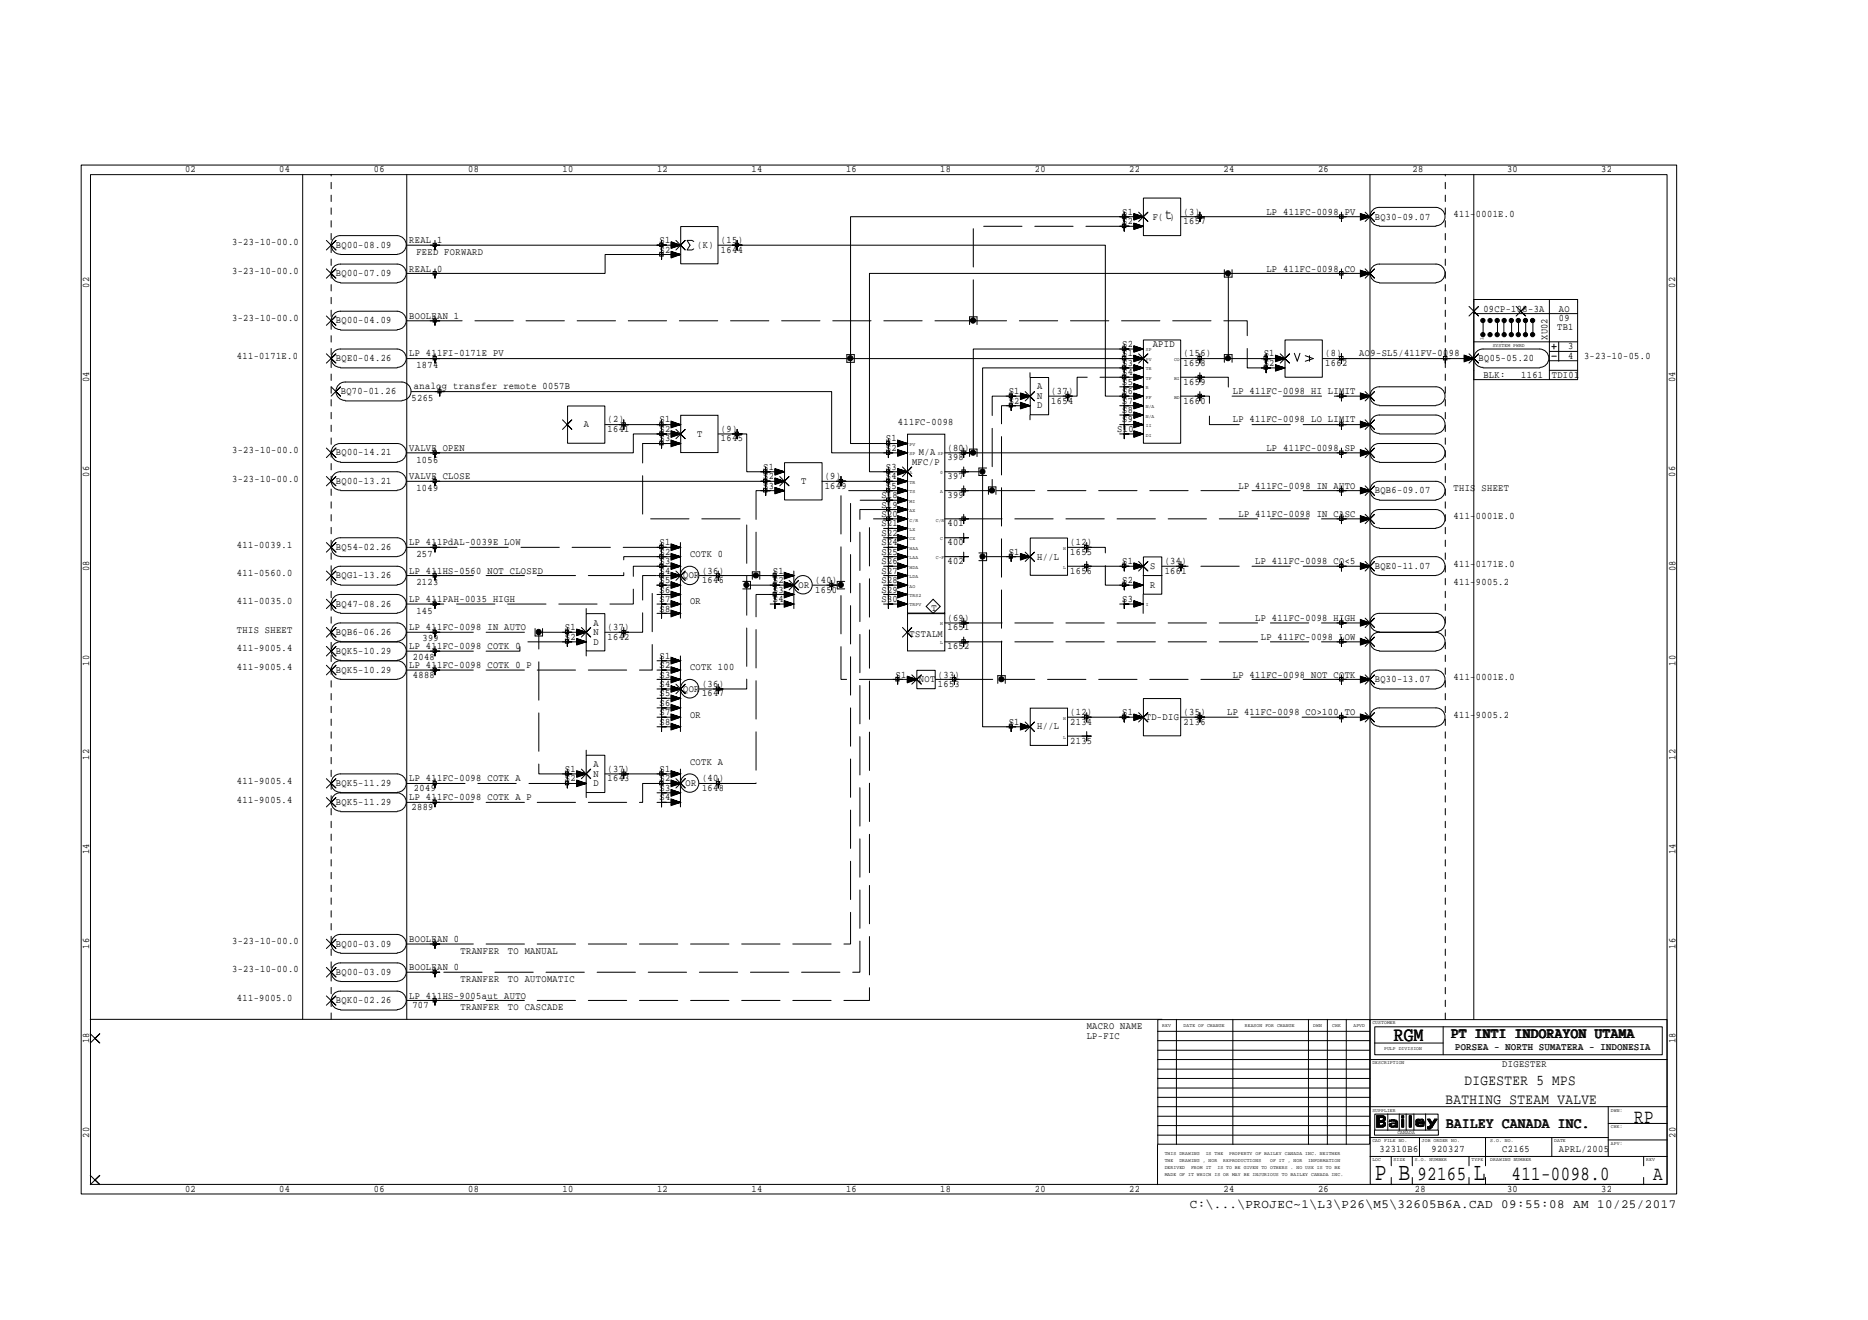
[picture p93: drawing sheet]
<svg xmlns="http://www.w3.org/2000/svg" width="297mm" height="210mm" viewBox="0 0 297 210" stroke-linecap="round" stroke-linejoin="round" font-family="sans-serif">
<defs><g id="words">
<g font-size="4">
<text x="218.6" y="187.6">P B</text>
<text x="234.4" y="187.6">L</text>
</g>
<g font-size="3.2">
<text x="221.6" y="165.5">RGM</text>
<text x="259.9" y="178.6">RP</text>
<text x="225.4" y="187.6">92165</text>
<text x="240.4" y="187.6">411-0098.0</text>
<text x="262.9" y="187.6">A</text>
</g>
<g font-size="2.4">
<text x="185.2" y="34.8">t</text>
<text x="230.8" y="165.1">PT INTI INDORAYON UTAMA</text>
<text x="232.9" y="172.6">DIGESTER 5 MPS</text>
<text x="229.9" y="175.6">BATHING STEAM VALVE</text>
<text x="230" y="179.4">BAILEY CANADA INC.</text>
</g>
<text font-size="2" x="189.2" y="192">C:\...\PROJEC~1\L3\P26\M5\32605B6A.CAD 09:55:08 AM 10/25/2017</text>
<g font-size="1.6">
<text x="29.4" y="27.4">02</text>
<text x="44.4" y="27.4">04</text>
<text x="59.4" y="27.4">06</text>
<text x="74.5" y="27.4">08</text>
<text x="89.4" y="27.4">10</text>
<text x="104.5" y="27.4">12</text>
<text x="119.5" y="27.4">14</text>
<text x="134.5" y="27.4">16</text>
<text x="149.5" y="27.4">18</text>
<text x="164.5" y="27.4">20</text>
<text x="179.6" y="27.4">22</text>
<text x="194.6" y="27.4">24</text>
<text x="209.6" y="27.4">26</text>
<text x="224.6" y="27.4">28</text>
<text x="239.6" y="27.4">30</text>
<text x="254.6" y="27.4">32</text>
<text x="178.4" y="35.6">S2</text>
<text x="178.4" y="34.2">S1</text>
<text x="183.3" y="34.9">F( )</text>
<text x="188.2" y="35.6">1657</text>
<text x="188.2" y="34.2">(3)</text>
<text x="201.4" y="34.2">LP 411FC-0098 PV</text>
<text x="218.6" y="34.9">BQ30-09.07</text>
<text x="231.1" y="34.5">411-0001E.0</text>
<text x="36.9" y="39">3-23-10-00.0</text>
<text x="53.4" y="39.4">BQ00-08.09</text>
<text x="65.1" y="38.7">REAL 1</text>
<text x="66.2" y="40.6">FEED FORWARD</text>
<text x="104.9" y="40.2">S2</text>
<text x="104.9" y="38.7">S1</text>
<text x="110.9" y="39.4">(K)</text>
<text x="114.6" y="38.7">(15)</text>
<text x="114.6" y="40.2">1644</text>
<text x="14.2" y="45.8" transform="rotate(-90 14.2 45.8)">02</text>
<text x="36.9" y="43.6">3-23-10-00.0</text>
<text x="53.4" y="43.9">BQ00-07.09</text>
<text x="65.1" y="43.2">REAL 0</text>
<text x="201.4" y="43.2">LP 411FC-0098 CO</text>
<text x="266.4" y="45.8" transform="rotate(-90 266.4 45.8)">02</text>
<text x="36.9" y="51.1">3-23-10-00.0</text>
<text x="53.4" y="51.4">BQ00-04.09</text>
<text x="65.1" y="50.7">BOOLEAN 1</text>
<text x="235.9" y="49.6">09CP-108-3A</text>
<text x="247.6" y="52.5">TB1</text>
<text x="247.9" y="51.1">09</text>
<text x="247.9" y="49.6">AO</text>
<text x="37.7" y="57.1">411-0171E.0</text>
<text x="53.4" y="57.4">BQE0-04.26</text>
<text x="65.1" y="56.7">LP 411FI-0171E PV</text>
<text x="66.2" y="58.5">1874</text>
<text x="178.4" y="59.7">S4</text>
<text x="178.4" y="58.2">S3</text>
<text x="178.4" y="56.7">S1</text>
<text x="178.4" y="55.2">S2</text>
<text x="183.3" y="55.2">APID</text>
<text x="188.2" y="56.7">(156)</text>
<text x="188.2" y="58.2">1658</text>
<text x="201" y="58.2">S2</text>
<text x="201" y="56.7">S1</text>
<text x="210.7" y="56.7">(8)</text>
<text x="210.7" y="58.2">1662</text>
<text x="216.2" y="56.7">AO9-SL5/411FV-0098</text>
<text x="235.1" y="57.4">BQ05-05.20</text>
<text x="246.1" y="54" transform="rotate(-90 246.1 54)">XU02</text>
<text x="249.4" y="57.1">4</text>
<text x="249.4" y="55.5">3</text>
<text x="251.9" y="57.1">3-23-10-05.0</text>
<text x="14.2" y="60.8" transform="rotate(-90 14.2 60.8)">04</text>
<text x="54.2" y="62.7">BQ70-01.26</text>
<text x="65.4" y="63.8">5265</text>
<text x="65.8" y="61.9">analog transfer remote 0057B</text>
<text x="160.4" y="64.2">S2</text>
<text x="160.4" y="62.7">S1</text>
<text x="164.9" y="64.9">D</text>
<text x="164.9" y="63.5">N</text>
<text x="164.9" y="61.9">A</text>
<text x="167.2" y="62.7">(37)</text>
<text x="167.2" y="64.2">1654</text>
<text x="178.4" y="65.7">S8</text>
<text x="178.4" y="64.2">S7</text>
<text x="178.4" y="62.7">S6</text>
<text x="178.4" y="61.2">S5</text>
<text x="188.2" y="61.2">1659</text>
<text x="188.2" y="64.2">1660</text>
<text x="196" y="62.7">LP 411FC-0098 HI LIMIT</text>
<text x="235.9" y="60.1">BLK:</text>
<text x="241.9" y="60.1">1161</text>
<text x="246.8" y="60.1">TDI01</text>
<text x="266.4" y="60.8" transform="rotate(-90 266.4 60.8)">04</text>
<text x="65.1" y="71.7">VALVE OPEN</text>
<text x="92.8" y="67.9">A</text>
<text x="96.6" y="67.2">(2)</text>
<text x="96.6" y="68.7">1641</text>
<text x="104.9" y="70.2">S3</text>
<text x="104.9" y="68.7">S2</text>
<text x="104.9" y="67.2">S1</text>
<text x="110.9" y="69.4">T</text>
<text x="114.6" y="68.7">(9)</text>
<text x="114.6" y="70.2">1645</text>
<text x="140.9" y="71.7">S2</text>
<text x="140.9" y="70.2">S1</text>
<text x="142.8" y="67.6">411FC-0098</text>
<text x="150.7" y="71.7">(80)</text>
<text x="177.7" y="68.7">S10</text>
<text x="178.4" y="67.2">S9</text>
<text x="196" y="67.2">LP 411FC-0098 LO LIMIT</text>
<text x="201.4" y="71.7">LP 411FC-0098 SP</text>
<text x="14.2" y="75.8" transform="rotate(-90 14.2 75.8)">06</text>
<text x="36.9" y="76.6">3-23-10-00.0</text>
<text x="36.9" y="72.1">3-23-10-00.0</text>
<text x="53.4" y="72.4">BQ00-14.21</text>
<text x="53.4" y="77">BQ00-13.21</text>
<text x="65.1" y="76.2">VALVE CLOSE</text>
<text x="66.2" y="73.6">1056</text>
<text x="121.4" y="77.7">S3</text>
<text x="121.4" y="76.2">S2</text>
<text x="121.4" y="74.7">S1</text>
<text x="127.4" y="77">T</text>
<text x="131.1" y="76.2">(9)</text>
<text x="131.1" y="77.7">1649</text>
<text x="140.9" y="77.7">S5</text>
<text x="140.9" y="76.2">S4</text>
<text x="140.9" y="74.7">S3</text>
<text x="145" y="74">MFC/P</text>
<text x="146.1" y="72.4">M/A</text>
<text x="150.7" y="76.2">397</text>
<text x="150.7" y="73.2">398</text>
<text x="196.9" y="77.7">LP 411FC-0098 IN AUTO</text>
<text x="266.4" y="75.8" transform="rotate(-90 266.4 75.8)">06</text>
<text x="66.2" y="78.1">1049</text>
<text x="140.2" y="83.7">S21</text>
<text x="140.2" y="82.2">S20</text>
<text x="140.2" y="80.7">S19</text>
<text x="140.2" y="79.2">S18</text>
<text x="150.7" y="79.2">399</text>
<text x="150.7" y="83.7">401</text>
<text x="196.9" y="82.2">LP 411FC-0098 IN CASC</text>
<text x="218.6" y="78.4">BQB6-09.07</text>
<text x="231.1" y="82.6">411-0001E.0</text>
<text x="231.1" y="78.1">THIS SHEET</text>
<text x="37.7" y="87.1">411-0039.1</text>
<text x="53.4" y="87.5">BQ54-02.26</text>
<text x="65.1" y="86.7">LP 411PdAL-0039E LOW</text>
<text x="66.2" y="88.6">257</text>
<text x="104.9" y="89.7">S3</text>
<text x="104.9" y="88.2">S2</text>
<text x="104.9" y="86.7">S1</text>
<text x="109.7" y="88.6">COTK 0</text>
<text x="140.2" y="89.7">S26</text>
<text x="140.2" y="88.2">S25</text>
<text x="140.2" y="86.7">S24</text>
<text x="140.2" y="85.2">S22</text>
<text x="150.7" y="86.7">400</text>
<text x="150.7" y="89.7">402</text>
<text x="160.4" y="88.2">S1</text>
<text x="164.9" y="89">H//L</text>
<text x="170.2" y="86.7">(12)</text>
<text x="170.2" y="88.2">1655</text>
<text x="178.4" y="89.7">S1</text>
<text x="185.2" y="89.7">(34)</text>
<text x="199.6" y="89.7">LP 411FC-0098 CO&lt;5</text>
<text x="14.2" y="90.8" transform="rotate(-90 14.2 90.8)">08</text>
<text x="37.7" y="91.6">411-0560.0</text>
<text x="53.4" y="92">BQG1-13.26</text>
<text x="65.1" y="95.7">LP 411PAH-0035 HIGH</text>
<text x="65.1" y="91.2">LP 411HS-0560 NOT CLOSED</text>
<text x="66.2" y="93.1">2123</text>
<text x="104.9" y="95.7">S7</text>
<text x="104.9" y="94.2">S6</text>
<text x="104.9" y="92.7">S5</text>
<text x="104.9" y="91.2">S4</text>
<text x="108.6" y="92">QOR</text>
<text x="111.6" y="92.7">1646</text>
<text x="111.6" y="91.2">(36)</text>
<text x="122.9" y="95.7">S4</text>
<text x="122.9" y="94.2">S3</text>
<text x="122.9" y="92.7">S2</text>
<text x="122.9" y="91.2">S1</text>
<text x="127" y="93.5">OR</text>
<text x="129.6" y="92.7">(40)</text>
<text x="129.6" y="94.2">1650</text>
<text x="140.2" y="95.7">S30</text>
<text x="140.2" y="94.2">S29</text>
<text x="140.2" y="92.7">S28</text>
<text x="140.2" y="91.2">S27</text>
<text x="170.2" y="91.2">1656</text>
<text x="178.4" y="95.7">S3</text>
<text x="178.4" y="92.7">S2</text>
<text x="182.9" y="93.5">R</text>
<text x="182.9" y="90.5">S</text>
<text x="185.2" y="91.2">1661</text>
<text x="218.6" y="90.5">BQE0-11.07</text>
<text x="231.1" y="90.1">411-0171E.0</text>
<text x="231.1" y="93.1">411-9005.2</text>
<text x="266.4" y="90.8" transform="rotate(-90 266.4 90.8)">08</text>
<text x="37.7" y="96.1">411-0035.0</text>
<text x="37.7" y="100.6">THIS SHEET</text>
<text x="53.4" y="101">BQB6-06.26</text>
<text x="53.4" y="96.5">BQ47-08.26</text>
<text x="65.1" y="100.2">LP 411FC-0098 IN AUTO</text>
<text x="66.2" y="97.6">145</text>
<text x="67.2" y="101.9">399</text>
<text x="89.8" y="101.7">S2</text>
<text x="89.8" y="100.2">S1</text>
<text x="94.4" y="101">N</text>
<text x="94.4" y="99.5">A</text>
<text x="96.6" y="100.2">(37)</text>
<text x="96.6" y="101.7">1642</text>
<text x="104.9" y="97.2">S8</text>
<text x="109.7" y="96.1">OR</text>
<text x="144.6" y="101.3">TSTALM</text>
<text x="148.1" y="97.2">T</text>
<text x="150.7" y="98.7">(69)</text>
<text x="150.7" y="100.2">1651</text>
<text x="199.6" y="98.7">LP 411FC-0098 HIGH</text>
<text x="200.5" y="101.7">LP 411FC-0098 LOW</text>
<text x="14.2" y="105.8" transform="rotate(-90 14.2 105.8)">10</text>
<text x="37.7" y="106.6">411-9005.4</text>
<text x="37.7" y="103.6">411-9005.4</text>
<text x="53.4" y="107">BQK5-10.29</text>
<text x="53.4" y="104">BQK5-10.29</text>
<text x="65.1" y="106.2">LP 411FC-0098 COTK 0 P</text>
<text x="65.1" y="103.3">LP 411FC-0098 COTK 0</text>
<text x="65.7" y="107.9">4888</text>
<text x="65.7" y="104.9">2048</text>
<text x="94.4" y="102.5">D</text>
<text x="104.9" y="107.7">S3</text>
<text x="104.9" y="106.2">S2</text>
<text x="104.9" y="104.7">S1</text>
<text x="109.7" y="106.6">COTK 100</text>
<text x="142.4" y="107.7">S1</text>
<text x="149.1" y="107.7">(33)</text>
<text x="150.7" y="103.3">1652</text>
<text x="196" y="107.7">LP 411FC-0098 NOT COTK</text>
<text x="266.4" y="105.8" transform="rotate(-90 266.4 105.8)">10</text>
<text x="104.9" y="113.7">S7</text>
<text x="104.9" y="112.2">S6</text>
<text x="104.9" y="110.7">S5</text>
<text x="104.9" y="109.2">S4</text>
<text x="108.6" y="110">QOR</text>
<text x="111.6" y="110.7">1647</text>
<text x="111.6" y="109.2">(36)</text>
<text x="146.1" y="108.5">NOT</text>
<text x="149.1" y="109.2">1653</text>
<text x="170.2" y="113.7">(12)</text>
<text x="178.4" y="113.7">S1</text>
<text x="188.2" y="113.7">(35)</text>
<text x="195.2" y="113.7">LP 411FC-0098 CO&gt;100 TO</text>
<text x="218.6" y="108.5">BQ30-13.07</text>
<text x="231.1" y="108.1">411-0001E.0</text>
<text x="104.9" y="115.2">S8</text>
<text x="109.7" y="114.1">OR</text>
<text x="160.4" y="115.2">S1</text>
<text x="164.9" y="116">H//L</text>
<text x="170.2" y="115.2">2134</text>
<text x="170.2" y="118.2">2135</text>
<text x="182.2" y="114.5">TD-DIG</text>
<text x="188.2" y="115.2">2136</text>
<text x="231.1" y="114.1">411-9005.2</text>
<text x="14.2" y="120.8" transform="rotate(-90 14.2 120.8)">12</text>
<text x="37.7" y="124.6">411-9005.4</text>
<text x="53.4" y="125">BQK5-11.29</text>
<text x="65.1" y="124.2">LP 411FC-0098 COTK A</text>
<text x="65.8" y="125.8">2049</text>
<text x="89.8" y="124.2">S2</text>
<text x="89.8" y="122.8">S1</text>
<text x="94.4" y="125">D</text>
<text x="94.4" y="123.5">N</text>
<text x="94.4" y="122">A</text>
<text x="96.6" y="122.8">(37)</text>
<text x="96.6" y="124.2">1643</text>
<text x="104.9" y="125.8">S3</text>
<text x="104.9" y="124.2">S2</text>
<text x="104.9" y="122.8">S1</text>
<text x="109" y="125">OR</text>
<text x="109.7" y="121.6">COTK A</text>
<text x="111.6" y="124.2">(40)</text>
<text x="111.6" y="125.8">1648</text>
<text x="266.4" y="120.8" transform="rotate(-90 266.4 120.8)">12</text>
<text x="37.7" y="127.6">411-9005.4</text>
<text x="53.4" y="128">BQK5-11.29</text>
<text x="65.1" y="127.3">LP 411FC-0098 COTK A P</text>
<text x="65.4" y="128.8">2889</text>
<text x="104.9" y="127.3">S4</text>
<text x="14.2" y="135.8" transform="rotate(-90 14.2 135.8)">14</text>
<text x="266.4" y="135.8" transform="rotate(-90 266.4 135.8)">14</text>
<text x="65.1" y="149.8">BOOLEAN 0</text>
<text x="14.2" y="150.9" transform="rotate(-90 14.2 150.9)">16</text>
<text x="36.9" y="154.6">3-23-10-00.0</text>
<text x="36.9" y="150.2">3-23-10-00.0</text>
<text x="53.4" y="150.5">BQ00-03.09</text>
<text x="53.4" y="155">BQ00-03.09</text>
<text x="65.1" y="154.3">BOOLEAN 0</text>
<text x="73.2" y="151.6">TRANFER</text>
<text x="80.8" y="151.6">TO MANUAL</text>
<text x="266.4" y="150.9" transform="rotate(-90 266.4 150.9)">16</text>
<text x="37.7" y="159.2">411-9005.0</text>
<text x="53.4" y="159.6">BQK0-02.26</text>
<text x="65.1" y="158.8">LP 411HS-9005aut AUTO</text>
<text x="65.6" y="160.3">707</text>
<text x="73.2" y="160.7">TRANFER</text>
<text x="73.2" y="156.2">TRANFER</text>
<text x="80.8" y="160.7">TO CASCADE</text>
<text x="80.8" y="156.2">TO AUTOMATIC</text>
<text x="14.2" y="165.9" transform="rotate(-90 14.2 165.9)">18</text>
<text x="172.8" y="165.2">LP-FIC</text>
<text x="172.8" y="163.7">MACRO NAME</text>
<text x="231.4" y="167">PORSEA - NORTH SUMATERA - INDONESIA</text>
<text x="266.4" y="165.9" transform="rotate(-90 266.4 165.9)">18</text>
<text x="238.9" y="169.7">DIGESTER</text>
<text x="14.2" y="180.9" transform="rotate(-90 14.2 180.9)">20</text>
<text x="219.4" y="183.2">32310B6</text>
<text x="227.6" y="183.2">920327</text>
<text x="238.9" y="183.2">C2165</text>
<text x="247.9" y="183.2">APRL/2005</text>
<text x="266.4" y="180.9" transform="rotate(-90 266.4 180.9)">20</text>
<text x="29.4" y="189.6">02</text>
<text x="44.4" y="189.6">04</text>
<text x="59.4" y="189.6">06</text>
<text x="74.5" y="189.6">08</text>
<text x="89.4" y="189.6">10</text>
<text x="104.5" y="189.6">12</text>
<text x="119.5" y="189.6">14</text>
<text x="134.5" y="189.6">16</text>
<text x="149.5" y="189.6">18</text>
<text x="164.5" y="189.6">20</text>
<text x="179.6" y="189.6">22</text>
<text x="194.6" y="189.6">24</text>
<text x="209.6" y="189.6">26</text>
<text x="225" y="189.6">28</text>
<text x="239.6" y="189.6">30</text>
<text x="254.6" y="189.6">32</text>
</g>
<g font-size=".8">
<text x="182.2" y="55.9">SP</text>
<text x="182.2" y="57.4">PV</text>
<text x="182.2" y="58.9">TR</text>
<text x="186.7" y="57.4">CO</text>
<text x="235.9" y="54" transform="rotate(-90 235.9 54)">1</text>
<text x="237.4" y="55.2">SYSTEM PWRD</text>
<text x="182.2" y="60.4">TF</text>
<text x="182.2" y="64.9">N/A</text>
<text x="182.2" y="63.4">FF</text>
<text x="182.2" y="61.9">R</text>
<text x="186.7" y="63.4">BD</text>
<text x="186.7" y="60.4">BI</text>
<text x="144.6" y="70.9">PV</text>
<text x="182.2" y="69.4">DI</text>
<text x="182.2" y="67.9">II</text>
<text x="182.2" y="66.4">N/A</text>
<text x="144.6" y="76.9">TR</text>
<text x="144.6" y="75.4">A</text>
<text x="144.6" y="72.4">SP</text>
<text x="149.1" y="72.4">SP</text>
<text x="149.5" y="75.4">0</text>
<text x="144.6" y="82.9">C/R</text>
<text x="144.6" y="81.4">AX</text>
<text x="144.6" y="79.9">MI</text>
<text x="144.6" y="78.4">TS</text>
<text x="148.8" y="82.9">C/R</text>
<text x="149.5" y="78.4">A</text>
<text x="144.6" y="88.9">LAA</text>
<text x="144.6" y="87.4">HAA</text>
<text x="144.6" y="85.9">CX</text>
<text x="144.6" y="84.4">LX</text>
<text x="148.8" y="88.9">C-F</text>
<text x="149.5" y="85.9">C</text>
<text x="169" y="87.4">H</text>
<text x="144.6" y="95">TRS2</text>
<text x="144.6" y="93.4">AO</text>
<text x="144.6" y="91.9">LDA</text>
<text x="144.6" y="90.4">HDA</text>
<text x="169" y="90.4">L</text>
<text x="144.6" y="96.4">TRPV</text>
<text x="149.5" y="99.4">H</text>
<text x="182.2" y="96.4">I</text>
<text x="149.5" y="102.4">L</text>
<text x="169" y="117.5">L</text>
<text x="169" y="114.5">H</text>
<text x="184.8" y="163.2">REV</text>
<text x="188.2" y="163.2">DATE OF CHANGE</text>
<text x="197.9" y="163.2">REASON FOR CHANGE</text>
<text x="208.8" y="163.2">DWN</text>
<text x="211.8" y="163.2">CHK</text>
<text x="215.2" y="163.2">APVD</text>
<text x="218.2" y="162.9">CUSTOMER</text>
<text x="220.1" y="167">PULP DIVISION</text>
<text x="218.2" y="169.2">DESCRIPTION</text>
<text x="218.2" y="176.8">SUPPLIER</text>
<text x="256.2" y="179.4">CHK:</text>
<text x="256.2" y="176.8">DWN:</text>
<text x="185.2" y="185.9">DERIVED</text>
<text x="185.2" y="184.8">THE</text>
<text x="185.2" y="183.7">THIS DRAWING</text>
<text x="187.5" y="184.8">DRAWING , NOR</text>
<text x="189.4" y="185.9">FROM IT</text>
<text x="191.7" y="183.7">IS THE</text>
<text x="193.6" y="185.9">IS TO BE GIVEN TO OTHERS . NO USE IS TO BE</text>
<text x="194.5" y="184.8">REPRODUCTIONS</text>
<text x="195.4" y="183.7">PROPERTY OF BAILEY CANADA INC. NEITHER</text>
<text x="202" y="184.8">OF IT , NOR</text>
<text x="208" y="184.8">INFORMATION</text>
<text x="218.2" y="181.7">CAD FILE NO.</text>
<text x="218.2" y="184.7">LOC</text>
<text x="221.6" y="184.7">SIZE</text>
<text x="222.2" y="180.4">CANADA</text>
<text x="225" y="184.7">S.O. NUMBER</text>
<text x="226.1" y="181.7">JOB ORDER NO.</text>
<text x="234" y="184.7">TYPE</text>
<text x="237" y="181.7">S.O. NO.</text>
<text x="237" y="184.7">DRAWING NUMBER</text>
<text x="247.1" y="181.7">DATE</text>
<text x="256.2" y="182">APV:</text>
<text x="261.8" y="184.7">REV</text>
<text x="185.2" y="187.1">MADE OF IT WHICH IS OR MAY BE INJURIOUS TO BAILEY CANADA INC.</text>
</g>
</g></defs>
<g fill="none" stroke="#000" stroke-width=".16">
<path d="M12.9 26.2h253.7v163.7h-253.7zM14.4 27.8h250.7v160.5h-250.7zM48.1 27.7v134.4M51.9 38.2l1.5 1.6-.7-.8 .7-.8-1.5 1.6M64.7 27.7v134.4M68.9 38.7h.5v.5h-.5zM69.2 38.2v1.6v-.8h.7h-1.5M104.9 38.7h.5v.5h-.5zM105.2 38.2v1.6v-.8h.8h-1.5M105.2 39.8v1.4v-.7h.8h-1.5M106.7 39.4l1.5-.4-1.5 .5M106.7 39.2l1.5-.2-1.5 .3"/>
<path d="M106.7 39.1l1.5-.1-1.5 .1M106.7 38.9l1.5 .1h-43.5M106.7 38.8l1.5 .2-1.5-.2M106.7 38.6l1.5 .4-1.5-.3M106.7 38.5l1.5 .5-1.5 .5v-1.1l1.5 .6M107.5 38.2l1.5 1.6-.8-.8 .8-.8-1.5 1.6M108.2 36h6v6h-6zM110.3 38.4l-.3-.2h-.7l.4 .8-.4 .8h.7l.3-.2M114.2 39h61.6v24h6l-1.5-.1M116.9 38.7h.5v.5h-.5zM117.2 38.2v1.6v-.8h.8h-1.5M178.5 34.2h.5v.5h-.5z"/>
<path d="M178.5 35.7h.5v.5h-.5zM178.8 33.7v1.5v-.7h.7h-1.4M178.8 35.2v1.5v-.7h.7h-1.4M180.3 34.4l1.5 .1h-46.5v36h9l-1.6-.1M180.3 36.4l1.5-.4-1.5 .4M180.3 36.2l1.5-.2-1.5 .3M180.3 36.1l1.5-.1-1.5 .1M180.3 35.9l1.5 .1h-3M180.3 35.8l1.5 .2-1.5-.2M180.3 35.6l1.5 .4-1.5-.3M180.3 35.5l1.5 .5-1.5 .5v-1l1.5 .5M180.3 34.8l1.5-.3-1.5 .4"/>
<path d="M180.3 34.7l1.5-.2-1.5 .3M180.3 34.5h1.5l-1.5 .1M180.3 34.2l1.5 .3-1.5-.2M180.3 34.1l1.5 .4-1.5-.3M180.3 34l1.5 .5-1.5 .5v-1l1.5 .5M181.1 33.7l1.4 1.5-.7-.7 .7-.8-1.4 1.5M181.8 31.5h5.9v6h-5.9zM190.5 34.2h.5v.5h-.5zM190.8 33.7v1.5v-.7h.8h-1.6M213 34.2h.6v.5h-.6zM213.3 33.7v1.5v-.7h.8h-1.5M216.3 34.8l1.5-.3-1.5 .4"/>
<path d="M216.3 34.7l1.5-.2-1.5 .3M216.3 34.5h1.5l-1.5 .1M216.3 34.4l1.5 .1h-1.5M216.3 34.2l1.5 .3-1.5-.2M216.3 34.1l1.5 .4-1.5-.3M216.3 34l1.5 .5-1.5 .5v-1l1.5 .5h-30M217.1 33.7l1.5 1.5-.8-.7 .8-.8-1.5 1.5M217.8 27.7v134.4M219.3 35.9a1.46 1.46 0 0 1-1.5-1.5 1.46 1.46 0 0 1 1.5-1.4h9a1.46 1.46 0 0 1 1.5 1.4 1.46 1.46 0 0 1-1.5 1.5M219.3 36h9M234.4 27.7v134.4M51.9 50.2l1.5 1.5-.7-.7 .7-.8-1.5 1.5"/>
<path d="M51.9 42.8l1.5 1.4-.7-.7 .7-.7-1.5 1.4M51.9 56.3l1.5 1.4-.7-.7 .7-.7-1.5 1.4M54.1 52.4a1.46 1.46 0 0 1-1.4-1.5 1.46 1.46 0 0 1 1.4-1.4h9.1a1.46 1.46 0 0 1 1.4 1.4 1.46 1.46 0 0 1-1.4 1.5M54.1 44.9a1.46 1.46 0 0 1-1.4-1.4 1.46 1.46 0 0 1 1.4-1.5h9.1a1.46 1.46 0 0 1 1.4 1.5 1.46 1.46 0 0 1-1.4 1.4M54.1 40.4a1.48 1.48 0 0 1-1.4-1.5 1.48 1.48 0 0 1 1.4-1.4h9.1a1.48 1.48 0 0 1 1.4 1.4 1.48 1.48 0 0 1-1.4 1.5M54.1 58.4a1.46 1.46 0 0 1-1.4-1.4 1.46 1.46 0 0 1 1.4-1.5h9.1a1.46 1.46 0 0 1 1.4 1.5 1.46 1.46 0 0 1-1.4 1.4M54.1 52.5h9.1M54.1 58.5h9.1M54.1 45h9.1M54.1 40.5h9.1M64.7 51h4.5M68.9 50.7h.5v.5h-.5z"/>
<path d="M68.9 43.2h.5v.5h-.5zM68.9 56.7h.5v.5h-.5zM69.2 50.2v1.5v-.7h.7h-1.5M69.2 42.8v1.4v-.7h.7h-1.5M69.2 56.3v1.4v-.7h.7h-1.5M104.9 40.2h.5v.5h-.5zM106.7 40.4l1.5 .1h-12v3h-31.5M106.7 40.9l1.5-.4-1.5 .4M106.7 40.7l1.5-.2-1.5 .3M106.7 40.6l1.5-.1-1.5 .1M106.7 40.3l1.5 .2-1.5-.2M106.7 40.1l1.5 .4-1.5-.3"/>
<path d="M106.7 40l1.5 .5-1.5 .5v-1l1.5 .5M134.7 56.4h1.1v1.2h-1.1zM154.2 51.6v-1.2h1.2v1.2M163.8 59.3v.7M178.5 56.7h.5v.5h-.5zM178.5 55.2h.5v.5h-.5zM178.5 58.2h.5v.5h-.5zM178.5 59.7h.5v.5h-.5zM178.8 56.3v1.4v-.7h.7h-1.4M178.8 54.7v1.6v-.8h.7h-1.4M178.8 57.7v1.6v-.8h.7h-1.4M178.8 59.3v1.4v-.7h.7h-1.4"/>
<path d="M180.3 55.4l1.5 .1h-27v16.5M180.3 58.4l1.5 .1h-25.6v16.5M180.3 59.9l1.5 .1h-3M180.3 59.8l1.5 .2-1.5-.1M180.3 59.6l1.5 .4-1.5-.3M180.3 59.6l1.5 .4-1.5 .5v-1l1.5 .5M180.3 58.9l1.5-.4-1.5 .5M180.3 58.7l1.5-.2-1.5 .3M180.3 58.6l1.5-.1-1.5 .2M180.3 58.3l1.5 .2-1.5-.2M180.3 58.1l1.5 .4-1.5-.3M180.3 58l1.5 .5-1.5 .5v-1l1.5 .5"/>
<path d="M180.3 57.4l1.5-.4-1.5 .4M180.3 57.2l1.5-.2-1.5 .3M180.3 57.1l1.5-.1-1.5 .1M180.3 56.9l1.5 .1h-117.1M180.3 56.8l1.5 .2-1.5-.1M180.3 56.6l1.5 .4-1.5-.3M180.3 56.6l1.5 .4-1.5 .5v-1l1.5 .5M180.3 55.9l1.5-.4-1.5 .5M180.3 55.7l1.5-.2-1.5 .3M180.3 55.6l1.5-.1-1.5 .2M180.3 55.3l1.5 .2-1.5-.2M180.3 55.1l1.5 .4-1.5-.3"/>
<path d="M180.3 55l1.5 .5-1.5 .5v-1l1.5 .5M181.1 56.3l1.4 1.4-.7-.7 .7-.7-1.4 1.4M181.8 54.1h5.9v16.4h-5.9zM187.8 60h3M190.5 56.7h.5v.5h-.5zM190.5 59.7h.5v.5h-.5zM190.8 56.3v1.4v-.7h.8h-1.6M190.8 59.3v1.4v-.7h.8h-1.6M194.7 57.6v-1.2h1.2v1.2M194.7 42.9v1.2h1.2v-1.2M195.3 43.5h-57v31.5h6l-1.6-.1M195.3 43.5v13.5"/>
<path d="M201 56.7h.5v.5h-.5zM201 58.2h.5v.5h-.5zM201.3 56.3v1.4v-.7h.8h-1.5M201.3 57.7v1.6v-.8h.8h-1.5M202.8 58.9l1.5-.4-1.5 .5M202.8 58.7l1.5-.2-1.5 .3M202.8 58.6l1.5-.1-1.5 .2M202.8 58.4l1.5 .1h-3M202.8 58.3l1.5 .2-1.5-.2M202.8 58.1l1.5 .4-1.5-.3M202.8 58l1.5 .5-1.5 .5v-1l1.5 .5M202.8 57.4l1.5-.4-1.5 .4"/>
<path d="M202.8 57.2l1.5-.2-1.5 .3M202.8 57.1l1.5-.1-1.5 .1M202.8 56.9l1.5 .1h-16.5M202.8 56.8l1.5 .2-1.5-.1M202.8 56.6l1.5 .4-1.5-.3M202.8 56.6l1.5 .4-1.5 .5v-1l1.5 .5M203.6 56.3l1.5 1.4-.8-.7 .8-.7-1.5 1.4M204.3 54.1h6v5.9h-6zM205.8 56.2l.5 1.2 .4-1.2M207.6 56.6l1.2 .4-1.2 .4M208.2 56.6v.8M213 56.7h.6v.5h-.6z"/>
<path d="M213 43.2h.6v.5h-.6zM213.3 56.3v1.4v-.7h.8h-1.5M213.3 42.8v1.4v-.7h.8h-1.5M216.3 43.9l1.5-.4-1.5 .4M216.3 43.7l1.5-.2-1.5 .3M216.3 43.6l1.5-.1-1.5 .1M216.3 43.4l1.5 .1h-1.5M216.3 43.3l1.5 .2-1.5-.2M216.3 43.1l1.5 .4-1.5-.3M216.3 43.1l1.5 .4-1.5 .5v-1l1.5 .5h-22.5M217.1 42.8l1.5 1.4-.8-.7 .8-.7-1.5 1.4M219.3 44.9a1.46 1.46 0 0 1-1.5-1.4 1.46 1.46 0 0 1 1.5-1.5h9a1.46 1.46 0 0 1 1.5 1.5 1.46 1.46 0 0 1-1.5 1.4"/>
<path d="M219.3 45h9M229.5 56.7h.6v.5h-.6zM229.8 56.3v1.4v-.7h.8h-1.5M232.8 57.4l1.6-.4-1.6 .4M232.8 57.2l1.6-.2-1.6 .3M232.8 57.1l1.6-.1-1.6 .1M232.8 56.9l1.6 .1h-1.6M232.8 56.8l1.6 .2-1.6-.1M232.8 56.6l1.6 .4-1.6-.3M232.8 56.6l1.6 .4-1.6 .5v-1l1.6 .5h-24.1M233.6 48.7l1.5 1.5-.7-.7 .7-.8-1.5 1.5M233.6 56.3l1.5 1.4-.7-.7 .7-.7-1.5 1.4"/>
<path d="M234.4 47.6h16.5v12.8h-16.5M234.4 54.4h16.5M234.4 49.9h16.5M235.7 53.1h.2v.2h-.2zM235.7 50.8h.2v.3h-.2zM235.7 50.9h.2v.1h-.2zM235.8 53.2v.1zM235.8 50.9v.1zM235.8 58.4a1.46 1.46 0 0 1-1.4-1.4 1.46 1.46 0 0 1 1.4-1.5h9.1a1.46 1.46 0 0 1 1.4 1.5 1.46 1.46 0 0 1-1.4 1.4M235.8 58.5h9.1M235.8 51.4v1.5M236.8 53.1h.3v.2h-.3z"/>
<path d="M236.8 50.8h.3v.3h-.3zM236.9 53.1h.1v.2h-.1zM236.9 50.9h.1v.1h-.1zM236.9 53.2h.1zM236.9 50.9l.1 .1zM237.9 53.1h.3v.2h-.3zM237.9 50.8h.3v.3h-.3zM238 53.1h.1v.2zM238 50.9h.1v.1h-.1zM238 53.2h.1zM238 50.9l.1 .1zM238.1 51.4v1.5"/>
<path d="M239.1 53.1h.2v.2h-.2zM239.1 50.8h.2v.3h-.2zM239.1 50.9h.2v.1h-.2zM239.1 53.2h.1zM239.1 51.3v1.8M239.2 50.9v.1zM240.2 53.1h.2v.2h-.2zM240.2 50.8h.2v.3h-.2zM240.2 50.9l.2 .1h-.2zM240.3 53.2h.1zM240.3 50.9v.1zM240.4 51.3v1.8"/>
<path d="M241.1 48.7l1.5 1.5-.8-.7 .8-.8-1.5 1.5M241.3 53.1h.3v.2h-.3zM241.3 50.8h.3v.3h-.3zM241.4 53.1h.1v.2zM241.4 50.9h.1v.1h-.1zM241.4 53.2v.1zM241.4 50.9v.1zM241.5 51.4v1.5M242.5 53.1h.2v.2h-.2zM242.5 50.8h.2v.3h-.2zM242.5 50.9h.2v.1h-.2zM242.5 50.9l.1 .1z"/>
<path d="M242.6 53.2v.1zM242.6 51.4v1.5M243.6 53.1h.2v.2h-.2zM243.6 50.8h.2v.3h-.2zM243.6 53.1h.2l-.1 .2zM243.6 50.9h.2v.1h-.2zM243.7 53.2h.1zM243.7 50.9l.1 .1zM243.8 51.4v1.5M246.4 47.6v12.8M246.4 58.9h4.5M246.4 55.9h4.5"/>
<path d="M246.4 57.4h4.5M246.8 56.6h.7M246.8 55.1h.7M247.1 54.7v.8M247.9 54.4v3M51.9 71.2l1.5 1.6-.7-.8 .7-.8-1.5 1.6M51.9 75.8l1.5 1.5-.7-.8 .7-.7-1.5 1.5M52.7 61.5l1.4 1.5-.7-.7 .7-.8-1.4 1.5M54.1 73.4a1.46 1.46 0 0 1-1.4-1.4 1.46 1.46 0 0 1 1.4-1.5h9.1a1.46 1.46 0 0 1 1.4 1.5 1.46 1.46 0 0 1-1.4 1.4M54.1 77.9a1.46 1.46 0 0 1-1.4-1.4 1.46 1.46 0 0 1 1.4-1.5h9.1a1.46 1.46 0 0 1 1.4 1.5 1.46 1.46 0 0 1-1.4 1.4M54.1 73.5h9.1M54.1 78h9.1"/>
<path d="M54.9 63.7a1.46 1.46 0 0 1-1.5-1.5 1.46 1.46 0 0 1 1.5-1.5h9a1.46 1.46 0 0 1 1.5 1.5 1.46 1.46 0 0 1-1.5 1.5M54.9 63.8h9M65.4 62.3h66.8v9.7h12.1l-1.6-.1M68.9 71.7h.5v.6h-.5zM68.9 76.2h.5v.6h-.5zM69.2 71.2v1.6v-.8h.7h-1.5M69.2 75.8v1.5v-.8h.7h-1.5M69.6 62h.5v.5h-.5zM69.9 61.5v1.5v-.7h.8h-1.5M89.4 66.8l1.5 1.5-.7-.8 .7-.7-1.5 1.5M90.3 64.6h5.9v5.9h-5.9zM98.9 67.2h.5v.5h-.5z"/>
<path d="M99.2 66.8v1.5v-.8h.7h-1.4M104.9 67.2h.5v.5h-.5zM104.9 68.7h.5v.6h-.5zM104.9 70.2h.5v.5h-.5zM105.2 68.3v1.5v-.8h.8h-1.5M105.2 66.8v1.5v-.8h.8h-1.5M105.2 69.8v1.4v-.7h.8h-1.5M106.7 68.9l1.5 .1h-7.5v3h-36M106.7 67.9l1.5-.4-1.5 .4M106.7 67.7l1.5-.2-1.5 .3M106.7 67.6l1.5-.1-1.5 .1M106.7 67.4l1.5 .1h-12"/>
<path d="M106.7 67.3l1.5 .2-1.5-.1M106.7 67.1l1.5 .4-1.5-.3M106.7 67.1l1.5 .4-1.5 .5v-1l1.5 .5M106.7 70.9l1.5-.4-1.5 .5M106.7 70.7l1.5-.2-1.5 .3M106.7 70.6l1.5-.1-1.5 .2M106.7 70.4l1.5 .1h-3M106.7 70.3l1.5 .2-1.5-.1M106.7 70.1l1.5 .4-1.5-.3M106.7 70.1l1.5 .4-1.5 .5v-1l1.5 .5M106.7 69.4l1.5-.4-1.5 .5M106.7 69.3l1.5-.3-1.5 .3"/>
<path d="M106.7 69.1l1.5-.1-1.5 .2M106.7 68.8l1.5 .2-1.5-.1M106.7 68.6l1.5 .4-1.5-.3M106.7 68.6l1.5 .4-1.5 .6v-1.1l1.5 .5M107.5 68.3l1.5 1.5-.8-.8 .8-.7-1.5 1.5M108.2 66h6v6h-6zM114.2 69h4.5v6h6l-1.5-.1M116.9 68.7h.5v.6h-.5zM117.2 68.3v1.5v-.8h.8h-1.5M121.4 74.7h.6v.5h-.6zM121.4 76.2h.6v.6h-.6zM121.4 77.7h.6v.5h-.6z"/>
<path d="M121.7 75.8v1.5v-.8h.8h-1.5M121.7 74.3v1.5v-.8h.8h-1.5M121.7 77.3v1.5v-.8h.8h-1.5M123.2 75.4l1.5-.4-1.5 .5M123.2 75.2l1.5-.2-1.5 .3M123.2 75.1l1.5-.1-1.5 .2M123.2 74.8l1.5 .2-1.5-.1M123.2 74.6l1.5 .4-1.5-.3M123.2 74.6l1.5 .4-1.5 .6v-1.1l1.5 .5M123.2 78.4l1.5-.4-1.5 .5M123.2 78.2l1.5-.2-1.5 .3M123.2 78.1l1.5-.1-1.5 .2"/>
<path d="M123.2 77.9l1.5 .1h-3M123.2 77.8l1.5 .2-1.5-.1M123.2 77.6l1.5 .4-1.5-.3M123.2 77.6l1.5 .4-1.5 .5v-1l1.5 .5M123.2 76.9l1.5-.4-1.5 .5M123.2 76.8l1.5-.3-1.5 .3M123.2 76.6l1.5-.1-1.5 .2M123.2 76.5h1.5h-60M123.2 76.3l1.5 .2-1.5-.1M123.2 76.2l1.5 .3-1.5-.3M123.2 76.1l1.5 .4-1.5 .5v-1l1.5 .5M124 75.8l1.5 1.5-.8-.8 .8-.7-1.5 1.5"/>
<path d="M124.8 73.6h5.9v5.9h-5.9zM133.4 76.2h.6v.6h-.6zM133.7 75.8v1.5v-.8h.8h-1.5M141 70.2h.5v.5h-.5zM141 71.7h.5v.6h-.5zM141 74.7h.5v.5h-.5zM141 76.2h.5v.6h-.5zM141 77.7h.5v.5h-.5zM141 79.2h.5v.6h-.5zM141.3 69.8v1.4v-.7h.7h-1.5M141.3 71.2v1.6v-.8h.7h-1.5M141.3 74.3v1.5v-.8h.7h-1.5"/>
<path d="M141.3 75.8v1.5v-.8h.7h-1.5M141.3 77.3v1.5v-.8h.7h-1.5M141.3 78.8v1.5v-.8h.7h-1.5M142.7 79.9l1.6-.4-1.6 .5M142.7 79.8l1.6-.3-1.6 .3M142.7 79.6l1.6-.1-1.6 .2M142.7 79.5h1.6h-3M142.7 79.3l1.6 .2-1.6-.1M142.7 79.2l1.6 .3-1.6-.3M142.7 79.1l1.6 .4-1.6 .6v-1.1l1.6 .5M142.7 78.4l1.6-.4-1.6 .5M142.7 78.2l1.6-.2-1.6 .3"/>
<path d="M142.7 78.1l1.6-.1-1.6 .2M142.7 77.9l1.6 .1h-3M142.7 77.8l1.6 .2-1.6-.1M142.7 77.6l1.6 .4-1.6-.3M142.7 77.6l1.6 .4-1.6 .5v-1l1.6 .5M142.7 76.9l1.6-.4-1.6 .5M142.7 76.8l1.6-.3-1.6 .3M142.7 76.6l1.6-.1-1.6 .2M142.7 76.5h1.6h-13.6M142.7 76.3l1.6 .2-1.6-.1M142.7 76.2l1.6 .3-1.6-.3M142.7 76.1l1.6 .4-1.6 .5v-1l1.6 .5"/>
<path d="M142.7 75.4l1.6-.4-1.6 .5M142.7 75.2l1.6-.2-1.6 .3M142.7 75.1l1.6-.1-1.6 .2M142.7 74.8l1.6 .2-1.6-.1M142.7 74.6l1.6 .4-1.6-.3M142.7 74.6l1.6 .4-1.6 .6v-1.1l1.6 .5M142.7 72.4l1.6-.4-1.6 .5M142.7 72.3l1.6-.3-1.6 .3M142.7 72.1l1.6-.1-1.6 .2M142.7 71.8l1.6 .2-1.6-.1M142.7 71.6l1.6 .4-1.6-.3M142.7 71.6l1.6 .4-1.6 .6v-1.1l1.6 .5"/>
<path d="M142.7 70.9l1.6-.4-1.6 .5M142.7 70.7l1.6-.2-1.6 .3M142.7 70.6l1.6-.1-1.6 .2M142.7 70.3l1.6 .2-1.6-.1M142.7 70.1l1.6 .4-1.6-.3M142.7 70.1l1.6 .4-1.6 .5v-1l1.6 .5M143.5 74.3l1.5 1.5-.7-.8 .7-.7-1.5 1.5M144.3 69h5.9v28.5h-5.9zM150.2 78h3M150.2 75h6M152.9 74.7h.6v.5h-.6zM152.9 71.7h.6v.6h-.6z"/>
<path d="M152.9 77.7h.6v.5h-.6zM153.2 74.3v1.5v-.8h.8h-1.5M153.2 71.2v1.6v-.8h.8h-1.5M153.2 77.3v1.5v-.8h.8h-1.5M154.2 72.6v-1.2h1.2v1.2M156.2 75v13.5M156.9 74.4h-1.2v1.2h1.2M157.2 78.6v-1.2h1.2v1.2M160.5 62.7h.5v.5h-.5zM160.5 64.2h.5v.5h-.5zM160.8 62.3v1.5v-.8h.7h-1.5M160.8 63.8v1.5v-.8h.7h-1.5"/>
<path d="M162.3 63.4l1.5-.4-1.5 .5M162.3 63.2l1.5-.2-1.5 .3M162.3 63.1l1.5-.1-1.5 .2M162.3 62.9l1.5 .1h-3M162.3 62.8l1.5 .2-1.5-.1M162.3 62.7l1.5 .3-1.5-.3M162.3 62.6l1.5 .4-1.5 .5v-1l1.5 .5M162.3 64.9l1.5-.4-1.5 .4M162.3 64.7l1.5-.2-1.5 .3M162.3 64.6l1.5-.1-1.5 .1M162.3 64.4l1.5 .1h-3M162.3 64.3l1.5 .2-1.5-.2"/>
<path d="M162.3 64.1l1.5 .4-1.5-.3M162.3 64.1l1.5 .4-1.5 .5v-1l1.5 .5M163 62.3l1.5 1.5-.7-.8 .7-.7-1.5 1.5M163.8 66v.8M163.8 60h2.9v6h-2.9zM166.8 63h3M169.5 62.7h.5v.5h-.5zM169.8 62.3v1.5v-.8h.7h-1.5M178.5 62.7h.5v.5h-.5zM178.8 60.7v1.6v-.8h.7h-1.4M178.8 62.3v1.5v-.8h.7h-1.4M178.8 63.8v1.5v-.8h.7h-1.4"/>
<path d="M178.8 65.3v1.5v-.8h.7h-1.4M178.8 66.8v1.5v-.8h.7h-1.4M178.8 68.3v1.5v-.8h.7h-1.4M180.3 69.4l1.5-.4-1.5 .5M180.3 69.3l1.5-.3-1.5 .3M180.3 69.1l1.5-.1-1.5 .2M180.3 68.9l1.5 .1h-3M180.3 68.8l1.5 .2-1.5-.1M180.3 68.6l1.5 .4-1.5-.3M180.3 68.6l1.5 .4-1.5 .6v-1.1l1.5 .5M180.3 67.9l1.5-.4-1.5 .4M180.3 67.7l1.5-.2-1.5 .3"/>
<path d="M180.3 67.6l1.5-.1-1.5 .1M180.3 67.4l1.5 .1h-3M180.3 67.3l1.5 .2-1.5-.1M180.3 67.1l1.5 .4-1.5-.3M180.3 67.1l1.5 .4-1.5 .5v-1l1.5 .5M180.3 66.4l1.5-.4-1.5 .5M180.3 66.3l1.5-.3-1.5 .3M180.3 66.1l1.5-.1-1.5 .2M180.3 66h1.5h-3M180.3 65.8l1.5 .2-1.5-.1M180.3 65.6l1.5 .4-1.5-.3M180.3 65.6l1.5 .4-1.5 .5v-1l1.5 .5"/>
<path d="M180.3 64.9l1.5-.4-1.5 .4M180.3 64.7l1.5-.2-1.5 .3M180.3 64.6l1.5-.1-1.5 .1M180.3 64.4l1.5 .1h-3M180.3 64.3l1.5 .2-1.5-.2M180.3 64.1l1.5 .4-1.5-.3M180.3 64.1l1.5 .4-1.5 .5v-1l1.5 .5M180.3 63.4l1.5-.4-1.5 .5M180.3 63.2l1.5-.2-1.5 .3M180.3 63.1l1.5-.1-1.5 .2M180.3 62.8l1.5 .2-1.5-.1M180.3 62.7l1.5 .3-1.5-.3"/>
<path d="M180.3 62.6l1.5 .4-1.5 .5v-1l1.5 .5M180.3 61.9l1.5-.4-1.5 .5M180.3 61.7l1.5-.2-1.5 .3M180.3 61.6l1.5-.1-1.5 .1M180.3 61.4l1.5 .1h-3M180.3 61.3l1.5 .2-1.5-.2M180.3 61.1l1.5 .4-1.5-.3M180.3 61l1.5 .5-1.5 .5v-1l1.5 .5M180.3 60.4l1.5-.4-1.5 .5M180.3 60.2l1.5-.2-1.5 .3M180.3 60.1l1.5-.1-1.5 .2M187.8 63h3"/>
<path d="M190.5 62.7h.5v.5h-.5zM190.8 62.3v1.5v-.8h.8h-1.6M213 77.7h.6v.5h-.6zM213 71.7h.6v.6h-.6zM213 67.2h.6v.5h-.6zM213 62.7h.6v.5h-.6zM213.3 77.3v1.5v-.8h.8h-1.5M213.3 71.2v1.6v-.8h.8h-1.5M213.3 66.8v1.5v-.8h.8h-1.5M213.3 62.3v1.5v-.8h.8h-1.5M216.3 78.4l1.5-.4-1.5 .5M216.3 78.2l1.5-.2-1.5 .3"/>
<path d="M216.3 78.1l1.5-.1-1.5 .2M216.3 77.9l1.5 .1h-1.5M216.3 77.8l1.5 .2-1.5-.1M216.3 77.6l1.5 .4-1.5-.3M216.3 77.6l1.5 .4-1.5 .5v-1l1.5 .5h-4.5M216.3 72.4l1.5-.4-1.5 .5M216.3 72.3l1.5-.3-1.5 .3M216.3 72.1l1.5-.1-1.5 .2M216.3 71.9l1.5 .1h-1.5M216.3 71.8l1.5 .2-1.5-.1M216.3 71.6l1.5 .4-1.5-.3M216.3 71.6l1.5 .4-1.5 .6v-1.1l1.5 .5h-67.6"/>
<path d="M216.3 67.9l1.5-.4-1.5 .4M216.3 67.7l1.5-.2-1.5 .3M216.3 67.6l1.5-.1-1.5 .1M216.3 67.4l1.5 .1h-1.5M216.3 67.3l1.5 .2-1.5-.1M216.3 67.1l1.5 .4-1.5-.3M216.3 67.1l1.5 .4-1.5 .5v-1l1.5 .5h-4.5M216.3 63.4l1.5-.4-1.5 .5M216.3 63.2l1.5-.2-1.5 .3M216.3 63.1l1.5-.1-1.5 .2M216.3 62.9l1.5 .1h-1.5M216.3 62.8l1.5 .2-1.5-.1"/>
<path d="M216.3 62.7l1.5 .3-1.5-.3M216.3 62.6l1.5 .4-1.5 .5v-1l1.5 .5h-4.5M217.1 77.3l1.5 1.5-.8-.8 .8-.7-1.5 1.5M217.1 71.2l1.5 1.6-.8-.8 .8-.8-1.5 1.6M217.1 66.8l1.5 1.5-.8-.8 .8-.7-1.5 1.5M217.1 62.3l1.5 1.5-.8-.8 .8-.7-1.5 1.5M219.3 79.5a1.46 1.46 0 0 1-1.5-1.5 1.46 1.46 0 0 1 1.5-1.5h9a1.46 1.46 0 0 1 1.5 1.5 1.46 1.46 0 0 1-1.5 1.5M219.3 73.4a1.46 1.46 0 0 1-1.5-1.4 1.46 1.46 0 0 1 1.5-1.5h9a1.46 1.46 0 0 1 1.5 1.5 1.46 1.46 0 0 1-1.5 1.4M219.3 68.9a1.46 1.46 0 0 1-1.5-1.4 1.46 1.46 0 0 1 1.5-1.5h9a1.46 1.46 0 0 1 1.5 1.5 1.46 1.46 0 0 1-1.5 1.4M219.3 64.4a1.46 1.46 0 0 1-1.5-1.4 1.46 1.46 0 0 1 1.5-1.5h9a1.46 1.46 0 0 1 1.5 1.5 1.46 1.46 0 0 1-1.5 1.4M219.3 73.5h9M219.3 69h9"/>
<path d="M219.3 64.5h9M219.3 79.5h9M51.9 99.8l1.5 1.5-.7-.8 .7-.7-1.5 1.5M51.9 95.3l1.5 1.5-.7-.7 .7-.8-1.5 1.5M51.9 90.8l1.5 1.5-.7-.8 .7-.7-1.5 1.5M51.9 86.3l1.5 1.5-.7-.8 .7-.7-1.5 1.5M54.1 97.5a1.46 1.46 0 0 1-1.4-1.5 1.46 1.46 0 0 1 1.4-1.5h9.1a1.46 1.46 0 0 1 1.4 1.5 1.46 1.46 0 0 1-1.4 1.5M54.1 93a1.46 1.46 0 0 1-1.4-1.5 1.46 1.46 0 0 1 1.4-1.5h9.1a1.46 1.46 0 0 1 1.4 1.5 1.46 1.46 0 0 1-1.4 1.5M54.1 88.5a1.48 1.48 0 0 1-1.4-1.5 1.48 1.48 0 0 1 1.4-1.5h9.1a1.48 1.48 0 0 1 1.4 1.5 1.48 1.48 0 0 1-1.4 1.5M54.1 88.5h9.1M54.1 93h9.1M54.1 97.5h9.1"/>
<path d="M64.7 91.5h4.5M64.7 96.1h4.5M64.7 87h4.5M68.9 95.8h.5v.5h-.5zM68.9 91.2h.5v.6h-.5zM68.9 86.7h.5v.5h-.5zM69.2 99.8v1.5v-.8h.7h-1.5M69.2 95.3v1.5v-.7h.7h-1.5M69.2 90.8v1.5v-.8h.7h-1.5M69.2 86.3v1.5v-.8h.7h-1.5M85.1 99.9v1.2h1.2v-1.2M90.2 99.8v1.5v-.8h.7h-1.5"/>
<path d="M92.5 99.8l1.4 1.5-.7-.8 .7-.7-1.4 1.5M93.2 97.6h3v5.9h-3zM93.2 96.8v.7M99.2 99.8v1.5v-.8h.7h-1.4M104.9 86.7h.5v.5h-.5zM104.9 88.2h.5v.6h-.5zM104.9 89.7h.5v.6h-.5zM104.9 91.2h.5v.6h-.5zM104.9 92.8h.5v.5h-.5zM105.2 86.3v1.5v-.8h.8h-1.5M105.2 87.8v1.5v-.8h.8h-1.5M105.2 89.3v1.5v-.8h.8h-1.5"/>
<path d="M105.2 90.8v1.5v-.8h.8h-1.5M105.2 92.3v1.5v-.8h.8h-1.5M105.2 93.8v1.5v-.8h.8h-1.5M105.2 95.3v1.5v-.7h.8h-1.5M105.2 96.8v1.5v-.8h.8h-1.5M106.7 87.4l1.5-.4-1.5 .5M106.7 87.2l1.5-.2-1.5 .3M106.7 87.1l1.5-.1-1.5 .2M106.7 87h1.5h-3M106.7 86.8l1.5 .2-1.5-.1M106.7 86.7l1.5 .3-1.5-.3M106.7 86.6l1.5 .4-1.5 .5v-1l1.5 .5"/>
<path d="M106.7 88.9l1.5-.4-1.5 .5M106.7 88.8l1.5-.3-1.5 .3M106.7 88.6l1.5-.1-1.5 .2M106.7 88.5h1.5h-3M106.7 88.3l1.5 .2-1.5-.1M106.7 88.1l1.5 .4-1.5-.3M106.7 88.1l1.5 .4-1.5 .6v-1.1l1.5 .5M106.7 90.4l1.5-.4-1.5 .5M106.7 90.3l1.5-.3-1.5 .3M106.7 90.1l1.5-.1-1.5 .2M106.7 90h1.5h-3M106.7 89.8l1.5 .2-1.5-.1"/>
<path d="M106.7 89.7l1.5 .3-1.5-.3M106.7 89.6l1.5 .4-1.5 .6v-1.1l1.5 .5M106.7 91.9l1.5-.4-1.5 .5M106.7 91.8l1.5-.3-1.5 .3M106.7 91.6l1.5-.1-1.5 .2M106.7 91.5h1.5h-3M106.7 91.3l1.5 .2-1.5-.1M106.7 91.1l1.5 .4-1.5-.3M106.7 91.1l1.5 .4-1.5 .6v-1.1l1.5 .5M106.7 93.4l1.5-.4-1.5 .5M106.7 93.3l1.5-.3-1.5 .3M106.7 93.1l1.5-.1-1.5 .2"/>
<path d="M106.7 93h1.5h-3M106.7 92.8l1.5 .2-1.5-.1M106.7 92.7l1.5 .3-1.5-.2M106.7 92.6l1.5 .4-1.5 .6v-1.1l1.5 .5M106.7 94.9l1.5-.4-1.5 .5M106.7 94.8l1.5-.3-1.5 .3M106.7 94.6l1.5-.1-1.5 .2M106.7 94.4l1.5 .1h-3M106.7 94.3l1.5 .2-1.5-.1M106.7 94.1l1.5 .4-1.5-.3M106.7 94.1l1.5 .4-1.5 .6v-1.1l1.5 .5M106.7 96.4l1.5-.3-1.5 .4"/>
<path d="M106.7 96.3l1.5-.2-1.5 .3M106.7 96.1h1.5l-1.5 .1M106.7 96l1.5 .1h-3M106.7 95.8l1.5 .3-1.5-.2M106.7 95.7l1.5 .4-1.5-.3M106.7 95.6l1.5 .5-1.5 .5v-1.1l1.5 .6M106.7 97.9l1.5-.4-1.5 .5M106.7 97.7l1.5-.2-1.5 .3M106.7 97.6l1.5-.1-1.5 .2M106.7 97.5h1.5h-3M106.7 97.3l1.5 .2-1.5-.1M106.7 97.2l1.5 .3-1.5-.3"/>
<path d="M106.7 97.1l1.5 .4-1.5 .6v-1.1l1.5 .5M107.5 90.8l1.5 1.5-.8-.8 .8-.7-1.5 1.5M108.2 86.3v12M111.2 91.5h3M113.9 91.2h.5v.6h-.5zM114.2 90.8v1.5v-.8h.8h-1.6M118.1 92.5h1.2v1.1h-1.2M119.6 92.1v-1.2h1.2v1.2M122.9 91.2h.5v.6h-.5zM122.9 92.8h.5v.5h-.5zM122.9 94.2h.5v.6h-.5zM123.2 90.8v1.5v-.8h.8h-1.5"/>
<path d="M123.2 92.3v1.5v-.8h.8h-1.5M123.2 93.8v1.5v-.8h.8h-1.5M123.2 95.3v1.5v-.7h.8h-1.5M124.7 91.9l1.5-.4-1.5 .5M124.7 91.8l1.5-.3-1.5 .3M124.7 91.6l1.5-.1-1.5 .2M124.7 91.5h1.5h-3M124.7 91.3l1.5 .2-1.5-.1M124.7 91.1l1.5 .4-1.5-.3M124.7 91.1l1.5 .4-1.5 .6v-1.1l1.5 .5M124.7 93.4l1.5-.4-1.5 .5M124.7 93.3l1.5-.3-1.5 .3"/>
<path d="M124.7 93.1l1.5-.1-1.5 .2M124.7 93h1.5h-3M124.7 92.8l1.5 .2-1.5-.1M124.7 92.7l1.5 .3-1.5-.2M124.7 92.6l1.5 .4-1.5 .6v-1.1l1.5 .5M124.7 94.9l1.5-.4-1.5 .5M124.7 94.8l1.5-.3-1.5 .3M124.7 94.6l1.5-.1-1.5 .2M124.7 94.4l1.5 .1h-3M124.7 94.3l1.5 .2-1.5-.1M124.7 94.1l1.5 .4-1.5-.3M124.7 94.1l1.5 .4-1.5 .6v-1.1l1.5 .5"/>
<path d="M124.7 96.4l1.5-.3-1.5 .4M124.7 96.3l1.5-.2-1.5 .3M124.7 96.1h1.5l-1.5 .1M124.7 96l1.5 .1h-3M124.7 95.8l1.5 .3-1.5-.2M124.7 95.7l1.5 .4-1.5-.3M124.7 95.6l1.5 .5-1.5 .5v-1.1l1.5 .6M125.5 92.3l1.5 1.5-.8-.8 .8-.7-1.5 1.5M126.2 90.8v6M129.2 93h3M131.9 92.8h.6v.5h-.6zM132.2 92.3v1.5v-.8h.8h-1.5"/>
<path d="M134.3 92.5h-1.2v1.1h1.2M141 80.7h.5v.5h-.5zM141 82.2h.5v.6h-.5zM141.3 80.3v1.5v-.8h.7h-1.5M141.3 81.8v1.5v-.8h.7h-1.5M141.3 83.3v1.5v-.8h.7h-1.5M141.3 84.8v1.5v-.8h.7h-1.5M141.3 86.3v1.5v-.8h.7h-1.5M141.3 87.8v1.5v-.8h.7h-1.5M141.3 89.3v1.5v-.8h.7h-1.5M141.3 90.8v1.5v-.8h.7h-1.5M141.3 92.3v1.5v-.8h.7h-1.5"/>
<path d="M141.3 93.8v1.5v-.8h.7h-1.5M141.3 95.3v1.5v-.7h.7h-1.5M142.7 96.4l1.6-.3-1.6 .4M142.7 96.3l1.6-.2-1.6 .3M142.7 96.1h1.6l-1.6 .1M142.7 96l1.6 .1h-3M142.7 95.8l1.6 .3-1.6-.2M142.7 95.7l1.6 .4-1.6-.3M142.7 95.6l1.6 .5-1.6 .5v-1.1l1.6 .6M142.7 94.9l1.6-.4-1.6 .5M142.7 94.8l1.6-.3-1.6 .3M142.7 94.6l1.6-.1-1.6 .2"/>
<path d="M142.7 94.4l1.6 .1h-3M142.7 94.3l1.6 .2-1.6-.1M142.7 94.1l1.6 .4-1.6-.3M142.7 94.1l1.6 .4-1.6 .6v-1.1l1.6 .5M142.7 93.4l1.6-.4-1.6 .5M142.7 93.3l1.6-.3-1.6 .3M142.7 93.1l1.6-.1-1.6 .2M142.7 93h1.6h-3M142.7 92.8l1.6 .2-1.6-.1M142.7 92.7l1.6 .3-1.6-.2M142.7 92.6l1.6 .4-1.6 .6v-1.1l1.6 .5M142.7 91.9l1.6-.4-1.6 .5"/>
<path d="M142.7 91.8l1.6-.3-1.6 .3M142.7 91.6l1.6-.1-1.6 .2M142.7 91.5h1.6h-3M142.7 91.3l1.6 .2-1.6-.1M142.7 91.1l1.6 .4-1.6-.3M142.7 91.1l1.6 .4-1.6 .6v-1.1l1.6 .5M142.7 90.4l1.6-.4-1.6 .5M142.7 90.3l1.6-.3-1.6 .3M142.7 90.1l1.6-.1-1.6 .2M142.7 90h1.6h-3M142.7 89.8l1.6 .2-1.6-.1M142.7 89.7l1.6 .3-1.6-.3"/>
<path d="M142.7 89.6l1.6 .4-1.6 .6v-1.1l1.6 .5M142.7 88.9l1.6-.4-1.6 .5M142.7 88.8l1.6-.3-1.6 .3M142.7 88.6l1.6-.1-1.6 .2M142.7 88.5h1.6h-3M142.7 88.3l1.6 .2-1.6-.1M142.7 88.1l1.6 .4-1.6-.3M142.7 88.1l1.6 .4-1.6 .6v-1.1l1.6 .5M142.7 87.4l1.6-.4-1.6 .5M142.7 87.2l1.6-.2-1.6 .3M142.7 87.1l1.6-.1-1.6 .2M142.7 87h1.6h-3"/>
<path d="M142.7 86.8l1.6 .2-1.6-.1M142.7 86.7l1.6 .3-1.6-.3M142.7 86.6l1.6 .4-1.6 .5v-1l1.6 .5M142.7 85.9l1.6-.4-1.6 .5M142.7 85.8l1.6-.3-1.6 .4M142.7 85.6l1.6-.1-1.6 .2M142.7 85.5h1.6h-3M142.7 85.3l1.6 .2-1.6-.1M142.7 85.2l1.6 .3-1.6-.3M142.7 85.1l1.6 .4-1.6 .6v-1.1l1.6 .5M142.7 84.4l1.6-.4-1.6 .5M142.7 84.2l1.6-.2-1.6 .3"/>
<path d="M142.7 84.1l1.6-.1-1.6 .2M142.7 83.9l1.6 .1h-3M142.7 83.8l1.6 .2-1.6-.1M142.7 83.7l1.6 .3-1.6-.3M142.7 83.6l1.6 .4-1.6 .5v-1l1.6 .5M142.7 82.9l1.6-.4-1.6 .5M142.7 82.8l1.6-.3-1.6 .3M142.7 82.6l1.6-.1-1.6 .2M142.7 82.5h1.6h-3M142.7 82.3l1.6 .2-1.6-.1M142.7 82.2l1.6 .3-1.6-.3M142.7 82.1l1.6 .4-1.6 .6v-1.1l1.6 .5"/>
<path d="M142.7 81.4l1.6-.4-1.6 .5M142.7 81.2l1.6-.2-1.6 .3M142.7 81.1l1.6-.1-1.6 .2M142.7 80.9l1.6 .1h-3M142.7 80.8l1.6 .2-1.6-.1M142.7 80.6l1.6 .4-1.6-.3M142.7 80.6l1.6 .4-1.6 .5v-1l1.6 .5M143.5 99.8l1.5 1.5-.7-.8 .7-.7-1.5 1.5M144.3 97.6h5.9v5.9h-5.9zM148.4 95.3l1.1 1.1-1.1 1.1-1.1-1.1zM150.2 99.1h3M150.2 88.5h3"/>
<path d="M150.2 85.5h3M150.2 82.5h3M152.9 98.8h.6v.5h-.6zM152.9 82.2h.6v.6h-.6zM153.2 98.3v1.5v-.7h.8h-1.5M153.2 84.8v1.5v-.8h.8h-1.5M153.2 81.8v1.5v-.8h.8h-1.5M153.2 87.8v1.5v-.8h.8h-1.5M155.7 87.9h1.2v1.3h-1.2M156.2 88.5v27.1h7.6l-1.5-.1M160.5 88.2h.5v.6h-.5zM160.8 87.8v1.5v-.8h.7h-1.5"/>
<path d="M162.3 88.9l1.5-.4-1.5 .5M162.3 88.8l1.5-.3-1.5 .3M162.3 88.6l1.5-.1-1.5 .2M162.3 88.5h1.5h-7.6M162.3 88.3l1.5 .2-1.5-.1M162.3 88.1l1.5 .4-1.5-.3M162.3 88.1l1.5 .4-1.5 .6v-1.1l1.5 .5M163 87.8l1.5 1.5-.7-.8 .7-.7-1.5 1.5M163.8 85.6h6v5.9h-6zM169.8 90h3M169.8 87h3M172.5 86.7h.5v.5h-.5z"/>
<path d="M172.5 89.7h.5v.6h-.5zM172.8 86.3v1.5v-.8h.7h-1.5M172.8 89.3v1.5v-.8h.7h-1.5M178.5 89.7h.5v.6h-.5zM178.5 92.8h.5v.5h-.5zM178.8 89.3v1.5v-.8h.7h-1.4M178.8 92.3v1.5v-.8h.7h-1.4M178.8 95.3v1.5v-.7h.7h-1.4M180.3 96.4l1.5-.3-1.5 .4M180.3 96.3l1.5-.2-1.5 .3M180.3 96.1h1.5l-1.5 .1M180.3 96l1.5 .1h-3"/>
<path d="M180.3 95.8l1.5 .3-1.5-.2M180.3 95.7l1.5 .4-1.5-.3M180.3 95.6l1.5 .5-1.5 .5v-1.1l1.5 .6M180.3 93.4l1.5-.4-1.5 .5M180.3 93.3l1.5-.3-1.5 .3M180.3 93.1l1.5-.1-1.5 .2M180.3 93h1.5h-3M180.3 92.8l1.5 .2-1.5-.1M180.3 92.7l1.5 .3-1.5-.2M180.3 92.6l1.5 .4-1.5 .6v-1.1l1.5 .5M180.3 90.4l1.5-.4-1.5 .5M180.3 90.3l1.5-.3-1.5 .3"/>
<path d="M180.3 90.1l1.5-.1-1.5 .2M180.3 90h1.5h-3M180.3 89.8l1.5 .2-1.5-.1M180.3 89.7l1.5 .3-1.5-.3M180.3 89.6l1.5 .4-1.5 .6v-1.1l1.5 .5M181.1 89.3l1.4 1.5-.7-.8 .7-.7-1.4 1.5M181.8 91.5h3M181.8 94.5v3M181.8 88.6h2.9v5.9h-2.9zM184.8 90h3M187.5 89.7h.5v.6h-.5zM187.8 89.3v1.5v-.8h.7h-1.4"/>
<path d="M213 89.7h.6v.6h-.6zM213 98.8h.6v.5h-.6zM213 82.2h.6v.6h-.6zM213.3 89.3v1.5v-.8h.8h-1.5M213.3 98.3v1.5v-.7h.8h-1.5M213.3 81.8v1.5v-.8h.8h-1.5M216.3 90.4l1.5-.4-1.5 .5M216.3 90.3l1.5-.3-1.5 .3M216.3 90.1l1.5-.1-1.5 .2M216.3 90h1.5h-1.5M216.3 89.8l1.5 .2-1.5-.1M216.3 89.7l1.5 .3-1.5-.3"/>
<path d="M216.3 89.6l1.5 .4-1.5 .6v-1.1l1.5 .5h-4.5M216.3 99.4l1.5-.3-1.5 .4M216.3 99.3l1.5-.2-1.5 .3M216.3 99.1h1.5l-1.5 .1M216.3 99l1.5 .1h-1.5M216.3 98.8l1.5 .3-1.5-.2M216.3 98.7l1.5 .4-1.5-.3M216.3 98.6l1.5 .5-1.5 .5v-1.1l1.5 .6h-4.5M216.3 82.9l1.5-.4-1.5 .5M216.3 82.8l1.5-.3-1.5 .3M216.3 82.6l1.5-.1-1.5 .2M216.3 82.5h1.5h-1.5"/>
<path d="M216.3 82.3l1.5 .2-1.5-.1M216.3 82.2l1.5 .3-1.5-.3M216.3 82.1l1.5 .4-1.5 .6v-1.1l1.5 .5h-4.5M217.1 89.3l1.5 1.5-.8-.8 .8-.7-1.5 1.5M217.1 98.3l1.5 1.5-.8-.7 .8-.8-1.5 1.5M217.1 81.8l1.5 1.5-.8-.8 .8-.7-1.5 1.5M219.3 91.5a1.48 1.48 0 0 1-1.5-1.5 1.48 1.48 0 0 1 1.5-1.5h9a1.48 1.48 0 0 1 1.5 1.5 1.48 1.48 0 0 1-1.5 1.5M219.3 83.9a1.46 1.46 0 0 1-1.5-1.4 1.46 1.46 0 0 1 1.5-1.5h9a1.46 1.46 0 0 1 1.5 1.5 1.46 1.46 0 0 1-1.5 1.4M219.3 91.5h9M219.3 84h9M51.9 105.8l1.5 1.5-.7-.7 .7-.8-1.5 1.5M51.9 102.8l1.5 1.5-.7-.8 .7-.7-1.5 1.5"/>
<path d="M54.1 108a1.46 1.46 0 0 1-1.4-1.5 1.46 1.46 0 0 1 1.4-1.4h9.1a1.46 1.46 0 0 1 1.4 1.4 1.46 1.46 0 0 1-1.4 1.5M54.1 105a1.46 1.46 0 0 1-1.4-1.5 1.46 1.46 0 0 1 1.4-1.4h9.1a1.46 1.46 0 0 1 1.4 1.4 1.46 1.46 0 0 1-1.4 1.5M54.1 102a1.46 1.46 0 0 1-1.4-1.5 1.46 1.46 0 0 1 1.4-1.4h9.1a1.46 1.46 0 0 1 1.4 1.4 1.46 1.46 0 0 1-1.4 1.5M54.1 108h9.1M64.7 106.6h4.5M64.7 103.5h4.5M64.7 100.5h4.5M68.9 106.3h.5v.5h-.5zM68.9 103.3h.5v.5h-.5zM68.9 100.2h.5v.6h-.5zM69.2 105.8v1.5v-.7h.7h-1.5M69.2 102.8v1.5v-.8h.7h-1.5"/>
<path d="M89.9 100.2h.5v.6h-.5zM89.9 101.7h.5v.6h-.5zM90.2 101.3v1.5v-.7h.7h-1.5M91.7 100.9l1.5-.4-1.5 .5M91.7 100.8l1.5-.3-1.5 .3M91.7 100.6l1.5-.1-1.5 .2M91.7 100.5h1.5h-3M91.7 100.3l1.5 .2-1.5-.1M91.7 100.2l1.5 .3-1.5-.3M91.7 100.1l1.5 .4-1.5 .6v-1.1l1.5 .5M91.7 102.4l1.5-.3-1.5 .4M91.7 102.3l1.5-.2-1.5 .3"/>
<path d="M91.7 102.1h1.5l-1.5 .1M91.7 102l1.5 .1h-3M91.7 101.8l1.5 .3-1.5-.2M91.7 101.7l1.5 .4-1.5-.4M91.7 101.6l1.5 .5-1.5 .5v-1.1l1.5 .6M93.2 103.5v.8M93.2 119.3v.8M96.2 100.5h3M98.9 100.2h.5v.6h-.5zM105.2 104.3v1.5v-.7h.8h-1.5M105.2 105.8v1.5v-.7h.8h-1.5M105.2 107.3v1.5v-.8h.8h-1.5"/>
<path d="M105.2 108.8v1.5v-.7h.8h-1.5M105.2 110.3v1.5v-.8h.8h-1.5M105.2 111.8v1.5v-.7h.8h-1.5M105.2 113.3v1.5v-.8h.8h-1.5M105.2 114.8v1.5v-.7h.8h-1.5M106.7 105.4l1.5-.3-1.5 .4M106.7 105.3l1.5-.2-1.5 .3M106.7 105.1h1.5l-1.5 .1M106.7 105l1.5 .1h-3M106.7 104.8l1.5 .3-1.5-.2M106.7 104.7l1.5 .4-1.5-.4M106.7 104.6l1.5 .5-1.5 .5v-1.1l1.5 .6"/>
<path d="M106.7 106.9l1.5-.3-1.5 .4M106.7 106.8l1.5-.2-1.5 .2M106.7 106.6h1.5l-1.5 .1M106.7 106.5l1.5 .1h-3M106.7 106.3l1.5 .3-1.5-.2M106.7 106.2l1.5 .4-1.5-.3M106.7 106.1l1.5 .5-1.5 .5v-1.1l1.5 .6M106.7 108.4l1.5-.4-1.5 .5M106.7 108.3l1.5-.3-1.5 .4M106.7 108.1l1.5-.1-1.5 .2M106.7 108h1.5h-3M106.7 107.8l1.5 .2-1.5-.1"/>
<path d="M106.7 107.7l1.5 .3-1.5-.3M106.7 107.6l1.5 .4-1.5 .6v-1.1l1.5 .5M106.7 109.9l1.5-.3-1.5 .4M106.7 109.8l1.5-.2-1.5 .3M106.7 109.6h1.5l-1.5 .1M106.7 109.5l1.5 .1h-3M106.7 109.3l1.5 .3-1.5-.2M106.7 109.2l1.5 .4-1.5-.3M106.7 109.1l1.5 .5-1.5 .5v-1l1.5 .5M106.7 111.4l1.5-.4-1.5 .5M106.7 111.3l1.5-.3-1.5 .3M106.7 111.1l1.5-.1-1.5 .2"/>
<path d="M106.7 111h1.5h-3M106.7 110.8l1.5 .2-1.5-.1M106.7 110.7l1.5 .3-1.5-.3M106.7 110.6l1.5 .4-1.5 .6v-1.1l1.5 .5M106.7 112.9l1.5-.3-1.5 .4M106.7 112.8l1.5-.2-1.5 .3M106.7 112.6h1.5l-1.5 .1M106.7 112.5l1.5 .1h-3M106.7 112.4l1.5 .2-1.5-.2M106.7 112.2l1.5 .4-1.5-.3M106.7 112.1l1.5 .5-1.5 .5v-1.1l1.5 .6M106.7 114.4l1.5-.4-1.5 .5"/>
<path d="M106.7 114.3l1.5-.3-1.5 .3M106.7 114.1l1.5-.1-1.5 .2M106.7 114h1.5h-3M106.7 113.8l1.5 .2-1.5-.1M106.7 113.7l1.5 .3-1.5-.3M106.7 113.6l1.5 .4-1.5 .6v-1.1l1.5 .5M106.7 116l1.5-.4-1.5 .4M106.7 115.8l1.5-.2-1.5 .3M106.7 115.7l1.5-.1-1.5 .1M106.7 115.5l1.5 .1h-3M106.7 115.3l1.5 .3-1.5-.2M106.7 115.2l1.5 .4-1.5-.3"/>
<path d="M106.7 115.1l1.5 .5-1.5 .5v-1.1l1.5 .6M107.5 108.8l1.5 1.5-.8-.7 .8-.8-1.5 1.5M108.2 104.3v12M111.2 109.6h3M113.9 109.3h.5v.5h-.5zM114.2 108.8v1.5v-.7h.8h-1.6M142.4 107.7h.6v.6h-.6zM142.7 107.3v1.5v-.8h.8h-1.5M144.3 108.4l1.5-.4-1.5 .5M144.3 108.3l1.5-.3-1.5 .4M144.3 108.1l1.5-.1-1.5 .2M144.3 108h1.5h-3.1"/>
<path d="M144.3 107.8l1.5 .2-1.5-.1M144.3 107.7l1.5 .3-1.5-.3M144.3 107.6l1.5 .4-1.5 .6v-1.1l1.5 .5M145 107.3l1.5 1.5-.7-.8 .7-.7-1.5 1.5M145.8 106.6h2.9v2.9h-2.9zM148.8 108h3M150.2 102.1h3M151.5 107.7h.5v.6h-.5zM151.8 107.3v1.5v-.8h.7h-1.5M152.9 101.7h.6v.6h-.6zM153.2 101.3v1.5v-.7h.8h-1.5M158.7 108.7v-1.3h1.1v1.3"/>
<path d="M160.5 115.3h.5v.5h-.5zM160.8 114.8v1.5v-.7h.7h-1.5M162.3 116l1.5-.4-1.5 .4M162.3 115.8l1.5-.2-1.5 .3M162.3 115.7l1.5-.1-1.5 .1M162.3 115.3l1.5 .3-1.5-.2M162.3 115.2l1.5 .4-1.5-.3M162.3 115.1l1.5 .5-1.5 .5v-1.1l1.5 .6M163 114.8l1.5 1.5-.7-.7 .7-.8-1.5 1.5M163.8 112.6h6v5.9h-6zM169.8 114h3M169.8 117.1h3"/>
<path d="M172.5 113.7h.5v.6h-.5zM172.8 113.3v1.5v-.8h.7h-1.5M172.8 116.3v1.5v-.7h.7h-1.5M178.5 113.7h.5v.6h-.5zM178.8 113.3v1.5v-.8h.7h-1.4M180.3 114.4l1.5-.4-1.5 .5M180.3 114.3l1.5-.3-1.5 .3M180.3 114.1l1.5-.1-1.5 .2M180.3 114h1.5h-3M180.3 113.8l1.5 .2-1.5-.1M180.3 113.7l1.5 .3-1.5-.3M180.3 113.6l1.5 .4-1.5 .6v-1.1l1.5 .5"/>
<path d="M181.1 113.3l1.4 1.5-.7-.8 .7-.7-1.4 1.5M181.8 111.1h5.9v5.9h-5.9zM187.8 114h3M190.5 113.7h.5v.6h-.5zM190.8 113.3v1.5v-.8h.8h-1.6M213 113.7h.6v.6h-.6zM213 107.7h.6v.6h-.6zM213 101.7h.6v.6h-.6zM213.3 113.3v1.5v-.8h.8h-1.5M213.3 107.3v1.5v-.8h.8h-1.5M213.3 101.3v1.5v-.7h.8h-1.5M216.3 114.4l1.5-.4-1.5 .5"/>
<path d="M216.3 114.3l1.5-.3-1.5 .3M216.3 114.1l1.5-.1-1.5 .2M216.3 114h1.5h-1.5M216.3 113.8l1.5 .2-1.5-.1M216.3 113.7l1.5 .3-1.5-.3M216.3 113.6l1.5 .4-1.5 .6v-1.1l1.5 .5h-4.5M216.3 108.4l1.5-.4-1.5 .5M216.3 108.3l1.5-.3-1.5 .4M216.3 108.1l1.5-.1-1.5 .2M216.3 108h1.5h-1.5M216.3 107.8l1.5 .2-1.5-.1M216.3 107.7l1.5 .3-1.5-.3"/>
<path d="M216.3 107.6l1.5 .4-1.5 .6v-1.1l1.5 .5h-4.5M216.3 102.4l1.5-.3-1.5 .4M216.3 102.3l1.5-.2-1.5 .3M216.3 102.1h1.5l-1.5 .1M216.3 102l1.5 .1h-1.5M216.3 101.8l1.5 .3-1.5-.2M216.3 101.7l1.5 .4-1.5-.4M216.3 101.6l1.5 .5-1.5 .5v-1.1l1.5 .6h-4.5M217.1 113.3l1.5 1.5-.8-.8 .8-.7-1.5 1.5M217.1 107.3l1.5 1.5-.8-.8 .8-.7-1.5 1.5M217.1 101.3l1.5 1.5-.8-.7 .8-.8-1.5 1.5M219.3 115.5a1.46 1.46 0 0 1-1.5-1.5 1.46 1.46 0 0 1 1.5-1.4h9a1.46 1.46 0 0 1 1.5 1.4 1.46 1.46 0 0 1-1.5 1.5"/>
<path d="M219.3 109.5a1.46 1.46 0 0 1-1.5-1.5 1.46 1.46 0 0 1 1.5-1.4h9a1.46 1.46 0 0 1 1.5 1.4 1.46 1.46 0 0 1-1.5 1.5M219.3 100.5a1.46 1.46 0 0 1-1.5-1.5 1.46 1.46 0 0 1 1.5-1.5h9a1.46 1.46 0 0 1 1.5 1.5 1.46 1.46 0 0 1-1.5 1.5M219.3 103.5a1.46 1.46 0 0 1-1.5-1.5 1.46 1.46 0 0 1 1.5-1.5h9a1.46 1.46 0 0 1 1.5 1.5 1.46 1.46 0 0 1-1.5 1.5M219.3 115.6h9M219.3 109.6h9M219.3 103.5h9M51.9 126.8l1.5 1.5-.7-.7 .7-.8-1.5 1.5M51.9 123.8l1.5 1.5-.7-.7 .7-.8-1.5 1.5M54.1 129a1.46 1.46 0 0 1-1.4-1.5 1.46 1.46 0 0 1 1.4-1.4h9.1a1.46 1.46 0 0 1 1.4 1.4 1.46 1.46 0 0 1-1.4 1.5M54.1 126a1.46 1.46 0 0 1-1.4-1.5 1.46 1.46 0 0 1 1.4-1.4h9.1a1.46 1.46 0 0 1 1.4 1.4 1.46 1.46 0 0 1-1.4 1.5M54.1 129.1h9.1M64.7 127.6h4.5"/>
<path d="M64.7 124.6h4.5M68.9 127.3h.5v.5h-.5zM68.9 124.3h.5v.5h-.5zM69.2 126.8v1.5v-.7h.7h-1.5M69.2 123.8v1.5v-.7h.7h-1.5M89.9 122.8h.5v.5h-.5zM89.9 124.3h.5v.5h-.5zM90.2 122.3v1.5v-.7h.7h-1.5M90.2 123.8v1.5v-.7h.7h-1.5M91.7 123.4l1.5-.3-1.5 .4M91.7 123.3l1.5-.2-1.5 .3M91.7 123.1h1.5l-1.5 .1"/>
<path d="M91.7 123l1.5 .1h-3M91.7 122.9l1.5 .2-1.5-.2M91.7 122.7l1.5 .4-1.5-.3M91.7 122.6l1.5 .5-1.5 .5v-1l1.5 .5M91.7 124.9l1.5-.3-1.5 .4M91.7 124.8l1.5-.2-1.5 .3M91.7 124.6h1.5l-1.5 .1M91.7 124.5l1.5 .1h-3M91.7 124.3l1.5 .3-1.5-.2M91.7 124.2l1.5 .4-1.5-.3M91.7 124.1l1.5 .5-1.5 .5v-1.1l1.5 .6M92.5 122.3l1.4 1.5-.7-.7 .7-.8-1.4 1.5"/>
<path d="M93.2 120.1h3v5.9h-3zM93.2 126.1v.7M96.2 123.1h3M98.9 122.8h.5v.5h-.5zM99.2 122.3v1.5v-.7h.7h-1.4M104.9 122.8h.5v.5h-.5zM104.9 124.3h.5v.5h-.5zM105.2 122.3v1.5v-.7h.8h-1.5M105.2 123.8v1.5v-.7h.8h-1.5M105.2 125.3v1.5v-.7h.8h-1.5M105.2 126.8v1.5v-.7h.8h-1.5M106.7 123.4l1.5-.3-1.5 .4"/>
<path d="M106.7 123.3l1.5-.2-1.5 .3M106.7 123.1h1.5l-1.5 .1M106.7 123l1.5 .1h-3M106.7 122.9l1.5 .2-1.5-.2M106.7 122.7l1.5 .4-1.5-.3M106.7 122.6l1.5 .5-1.5 .5v-1l1.5 .5M106.7 124.9l1.5-.3-1.5 .4M106.7 124.8l1.5-.2-1.5 .3M106.7 124.6h1.5l-1.5 .1M106.7 124.5l1.5 .1h-3M106.7 124.3l1.5 .3-1.5-.2M106.7 124.2l1.5 .4-1.5-.3"/>
<path d="M106.7 124.1l1.5 .5-1.5 .5v-1.1l1.5 .6M106.7 126.4l1.5-.3-1.5 .4M106.7 126.3l1.5-.2-1.5 .3M106.7 126.2l1.5-.1-1.5 .1M106.7 126l1.5 .1h-3M106.7 125.9l1.5 .2-1.5-.2M106.7 125.7l1.5 .4-1.5-.3M106.7 125.6l1.5 .5-1.5 .5v-1l1.5 .5M106.7 127.9l1.5-.3-1.5 .4M106.7 127.8l1.5-.2-1.5 .3M106.7 127.6h1.5l-1.5 .1M106.7 127.5l1.5 .1h-3"/>
<path d="M106.7 127.3l1.5 .3-1.5-.2M106.7 127.2l1.5 .4-1.5-.3M106.7 127.1l1.5 .5-1.5 .5v-1.1l1.5 .6M107.5 123.8l1.5 1.5-.8-.7 .8-.8-1.5 1.5M108.2 122.3v6M111.2 124.6h3M113.9 124.3h.5v.5h-.5zM114.2 123.8v1.5v-.7h.8h-1.6M51.9 149.4l1.5 1.4-.7-.7 .7-.7-1.5 1.4M51.9 153.8l1.5 1.6-.7-.8 .7-.8-1.5 1.6M51.9 158.4l1.5 1.5-.7-.8 .7-.7-1.5 1.5M54.1 151.5a1.46 1.46 0 0 1-1.4-1.4 1.46 1.46 0 0 1 1.4-1.5h9.1a1.46 1.46 0 0 1 1.4 1.5 1.46 1.46 0 0 1-1.4 1.4"/>
<path d="M54.1 156a1.46 1.46 0 0 1-1.4-1.4 1.46 1.46 0 0 1 1.4-1.5h9.1a1.46 1.46 0 0 1 1.4 1.5 1.46 1.46 0 0 1-1.4 1.4M54.1 151.6h9.1M54.1 156.1h9.1M64.7 150.1h4.5M64.7 154.6h4.5M64.7 159.1h4.5M68.9 149.8h.5v.5h-.5zM68.9 154.3h.5v.5h-.5zM68.9 158.8h.5v.5h-.5zM69.2 149.4v1.4v-.7h.7h-1.5M69.2 153.8v1.6v-.8h.7h-1.5M69.2 158.4v1.5v-.8h.7h-1.5"/>
<path d="M14.3 164.4l1.6 1.5-.8-.8 .8-.7-1.6 1.5M14.3 162.1h170.5M54.1 160.5a1.46 1.46 0 0 1-1.4-1.4 1.46 1.46 0 0 1 1.4-1.5h9.1a1.46 1.46 0 0 1 1.4 1.5 1.46 1.46 0 0 1-1.4 1.4M54.1 160.6h9.1M184.1 179h33.7M184.1 177.5h33.7M184.1 176h81M184.1 174.5h33.7M184.1 173h33.7M184.1 171.5h33.7M184.1 170h33.7M184.1 168.5h81"/>
<path d="M184.1 167h33.7M184.1 165.5h33.7M184.1 164h33.7M184.1 162.1h33.7v19.8h-33.7zM187.1 162.1v19.9M196 162.1v19.9M208.1 162.1v19.9M211.1 162.1v19.9M214.1 162.1v19.9M217.9 162.1h47.2v26.2h-47.2zM218.6 179.7v.8h10.1v-.8M218.6 165.9h10.9"/>
<path d="M218.6 163.3h45.7v4.4h-45.7zM218.6 177.2h10.1v2.5h-10.1zM218.9 177.4v1.8M219 177.4v1.8M219.1 177.4v1.8M219.2 177.4v1.8M219.3 177.4v1.8M219.4 177.4v.3M219.4 178.2v.3M219.4 178.9v.3M219.5 177.4v.3M219.5 178.2v.3"/>
<path d="M219.5 178.9v.3M219.6 177.4v.3M219.6 178.2v.3M219.6 178.9v.3M219.7 177.4v.3M219.7 178.2v.3M219.7 178.9v.3M219.8 177.4v.3M219.8 178.2v.3M219.8 178.9v.3M219.9 177.7h-.6v.5h.6v.3M219.9 178.5h-.6v.4h.6v.3"/>
<path d="M219.9 178.5l.1 .1-.2 .3M219.9 177.7l.1 .2-.2 .2M219.9 177.4v.3M219.9 178.3a.42 .42 0 0 1 .4 .5 .42 .42 0 0 1-.4 .4M219.9 177.4a.42 .42 0 0 1 .4 .5 .42 .42 0 0 1-.4 .4M219.9 177.4h-1v1.8h1v-.3M219.9 178.2v.3M220 177.4v.4M220 178.1v.5M220 178.9v.3M220.1 177.5v.8M220.1 178.4v.8"/>
<path d="M220.2 177.5v.8M220.2 178.4v.8M220.2 177.6v.7M220.2 178.5v.7M220.3 177.6v.5M220.3 178.6v.4M220.7 177.1v2.6M220.9 179.1l.5 .1M221 178.3v-.2l-.1 .3 .7-.1 .4 .1-.1 .1M221 178.7v.4M221 179.1l-.1-.2 .2-.3v.6M221.1 178.1v.2"/>
<path d="M221.1 178.6v.6M221.2 178v.3M221.2 178.6v.2M221.3 178.6l-.2 .3 .2 .1M221.3 178v.3M221.3 179.1v.1M221.4 178v.3M221.4 178.6v.2M221.4 179.1v.1M221.4 179.1v.1h.5M221.4 178v.2M221.4 178.6v.1"/>
<path d="M221.5 178v.3M221.5 178.6v.1M221.5 179.1v.1M221.6 179.2v-.1l.1 .1M221.6 178v.3M221.6 178.6v.1M221.7 178v.3M221.7 178.6v.1M221.7 179v.2M221.8 178.1v.2M221.8 178.6h.1M221.8 179v.2"/>
<path d="M221.9 178.9l-.7 .2v.1M221.9 178.6l-.1 .3M221.9 178.1v.2M221.9 178.9v.3M222 178.2l.1 .2M222 178.1v.2M222 178.5v.7M222 178.1v1.1M222.1 178.2v1M222.2 178.3v.9M222.2 178.4v.8h-.3M222.5 177.1v2.6"/>
<path d="M222.9 177.4h.3v.4h-.3zM222.9 178h.3v1.2h-.3zM222.9 177.4v.4M222.9 178v1.2M223 177.4v.4M223 178v1.2M223.1 177.4v.4M223.1 178v1.2M223.2 177.4v.4M223.2 178v1.2M223.6 177.1v2.6M224.1 177.4h.3v1.8h-.3z"/>
<path d="M224.2 177.4v1.8M224.3 177.4v1.8M224.4 177.4v1.8M224.8 177.1v2.6M225.2 178.1v.8M225.3 178h.3v.1M225.3 178l-.2 .8M225.3 178v1M225.3 178v1.1l-.2-.3M225.4 178.6a.47 .47 0 0 0 .6 .3M225.4 178.1l-.1 .3M225.4 178.4h.8v.2"/>
<path d="M225.4 178v1.1M225.5 178v.2M225.5 178.4v.2M225.5 178.8v.4M225.5 178.2l.6 .1M225.5 178v.1M225.5 178.9v.3M225.6 178.4v.2M225.6 178.9v.3M225.7 178v.1M225.7 178.4v.2M225.7 178.9v.3"/>
<path d="M225.8 178v.1M225.8 178.4v.2M225.8 178.9v.3M225.8 179v.2M225.9 178v.1M225.9 178.4v.2M225.9 178.9v.3M226 178.4v.2M226 178.9v.3M226.1 178v.2M226.1 178.4v.2M226.1 178.9v.3"/>
<path d="M226.2 178v.3M226.2 178.9v.3M226.2 178.1l.1 .3M226.2 178v.6M226.3 178.1l-.3-.1v.1M226.3 178v.6M226.3 178.9v.2M226.4 179l-.6 .2-.4-.1M226.4 178.1v.5M226.4 178.7l-.6 .2M226.5 178.3v.3h-1.1M226.5 178.8l-.1 .3v-.2"/>
<path d="M226.7 177.1v2.6M227 179.2h.3v.3M227 179.2v.3h.3M227 179.2h.5M227.1 178v.1M227.1 179.2v.3M227.2 178v.2M227.2 179.2v.3M227.2 178v.3M227.3 178v.4M227.4 178h-.4l.7 1.2-.4 .3M227.4 178v.6"/>
<path d="M227.4 179.2v.3M227.4 178l.3 .6M227.5 178.9l-.2 .2M227.5 178.1v.5M227.5 179.1v.4M227.5 178.2v.6M227.5 178.9v.6M227.6 178.3v1.1M227.7 178.6v.6M227.8 178.5v.6M227.9 178.3v.6M228 178.2v.6"/>
<path d="M228 178.1v.6M228.1 178v.6M228.1 178h.4l-.8 1.3v-.9M228.1 178l-.4 .6M228.2 178v.4M228.3 178v.3M228.3 178v.2M228.4 178v.1M229.5 163.2v4.5M255.7 178.6h9.4M255.7 176v7.9M14.3 186.9l1.6 1.5-.8-.8 .8-.7-1.6 1.5"/>
<path d="M184.1 182v6.4M184.1 180.5h33.7M217.8 180.9h37.9M217.8 183.9h47.3M221.2 183.9v1.5M221.2 187.2v1.2M224.6 183.9v1.5M224.6 187.2v1.2M225.7 180.9v3M233.6 183.9v1.5M233.6 187.2v1.2M236.2 180.9v4.5"/>
<path d="M236.2 187.2v1.2M246.8 180.9v3M255.7 181.3h9.4M261.4 183.9v1.5M261.4 187.2v1.2"/>
<circle cx="135.2" cy="57" r=".42"/>
<circle cx="154.7" cy="51" r=".42"/>
<circle cx="195.3" cy="43.5" r=".4"/>
<circle cx="195.3" cy="57" r=".4"/>
<circle cx="235.8" cy="51" r=".34"/>
<circle cx="235.8" cy="53.2" r=".33"/>
<circle cx="235.8" cy="51" r=".26"/>
<circle cx="235.8" cy="53.2" r=".26"/>
<circle cx="236.9" cy="51" r=".34"/>
<circle cx="236.9" cy="51" r=".25"/>
<circle cx="236.9" cy="53.2" r=".25"/>
<circle cx="236.9" cy="53.2" r=".33"/>
<circle cx="238.1" cy="53.2" r=".27"/>
<circle cx="238.1" cy="51" r=".27"/>
<circle cx="238.1" cy="51" r=".34"/>
<circle cx="238.1" cy="53.2" r=".34"/>
<circle cx="239.2" cy="51" r=".34"/>
<circle cx="239.2" cy="53.2" r=".25"/>
<circle cx="239.2" cy="51" r=".25"/>
<circle cx="239.2" cy="53.2" r=".33"/>
<circle cx="240.3" cy="51" r=".34"/>
<circle cx="240.3" cy="53.2" r=".26"/>
<circle cx="240.3" cy="53.2" r=".34"/>
<circle cx="240.3" cy="51" r=".26"/>
<circle cx="241.4" cy="51" r=".34"/>
<circle cx="241.4" cy="53.2" r=".33"/>
<circle cx="241.5" cy="53.2" r=".27"/>
<circle cx="241.5" cy="51" r=".27"/>
<circle cx="242.6" cy="51" r=".34"/>
<circle cx="242.6" cy="53.2" r=".25"/>
<circle cx="242.6" cy="51" r=".25"/>
<circle cx="242.6" cy="53.2" r=".33"/>
<circle cx="243.7" cy="53.2" r=".27"/>
<circle cx="243.7" cy="51" r=".27"/>
<circle cx="243.7" cy="51" r=".34"/>
<circle cx="243.7" cy="53.2" r=".34"/>
<circle cx="154.7" cy="72" r=".41"/>
<circle cx="156.2" cy="75" r=".41"/>
<circle cx="157.7" cy="78" r=".42"/>
<circle cx="109.7" cy="91.5" r="1.45"/>
<circle cx="118.7" cy="93" r=".41"/>
<circle cx="120.2" cy="91.5" r=".41"/>
<circle cx="127.7" cy="93" r="1.46"/>
<circle cx="133.7" cy="93" r=".41"/>
<circle cx="156.2" cy="88.5" r=".41"/>
<circle cx="85.6" cy="100.5" r=".42"/>
<circle cx="109.7" cy="109.5" r="1.47"/>
<circle cx="159.2" cy="108" r=".41"/>
<circle cx="109.7" cy="124.5" r="1.46"/>
</g>
<g fill="none" stroke="#000" stroke-width=".16" stroke-dasharray="6.1 2">
<path d="M178.8 36h-24v15M154.8 51h-85.6M190.8 60h4.5v3h18M201.3 58.5h-3v-7.5h-43.5M105.2 70.5h-3v12h16.5v10.5M121.7 78h-1.5v13.5M157.8 78h-4.6M160.8 63h-3v15M169.8 63h1.5v-3h7.5M213.3 78h-55.5M213.3 67.5h-21v-4.5h-1.5M69.2 91.5h30v-3h6"/>
<path d="M105.2 90h-4.5v6.1h-31.5M105.2 87h-36M114.2 91.5h6M118.7 93h4.5M120.2 91.5h3M132.2 93h1.5M133.7 93v-15h7.6M141.3 81h-4.6v73.6h-67.5M153.2 99.1h60.1M153.2 82.5h60.1M172.8 90h6M178.8 93h-3v-6h-3"/>
<path d="M213.3 90h-25.5M69.2 106.6h34.5v-13.6h1.5M69.2 103.5h13.5v-1.4h7.5M69.2 100.5h16.5M85.7 100.5h4.5M99.2 100.5h3v-9h3M114.2 109.6h4.5v-16.6M142.7 108h-9v-15M151.8 108h7.5M153.2 102.1h60.1M159.3 108v-43.5h1.5M172.8 114h6"/>
<path d="M190.8 114h22.5M213.3 108h-54M69.2 127.6h33v-3h3M90.2 123.1h-4.5v-22.6M90.2 124.6h-21M99.2 123.1h6M114.2 124.6h6v-30.1h3M69.2 159.1h69.1v-76.6h3M69.2 150.1h66.1v-70.6h6"/>
</g>
<g fill="#000">
<circle cx="135.2" cy="57" r=".42"/>
<circle cx="154.7" cy="51" r=".42"/>
<circle cx="195.3" cy="43.5" r=".4"/>
<circle cx="195.3" cy="57" r=".4"/>
<circle cx="154.7" cy="72" r=".41"/>
<circle cx="156.2" cy="75" r=".41"/>
<circle cx="157.7" cy="78" r=".42"/>
<circle cx="118.7" cy="93" r=".41"/>
<circle cx="120.2" cy="91.5" r=".41"/>
<circle cx="133.7" cy="93" r=".41"/>
<circle cx="156.2" cy="88.5" r=".41"/>
<circle cx="85.6" cy="100.5" r=".42"/>
<circle cx="159.2" cy="108" r=".41"/>
</g>
<path d="M52.7 162.1v-134.4M229.8 162.1v-134.4" fill="none" stroke="#000" stroke-width=".16" stroke-dasharray="1 1 1 1 1 1 1 1"/>
<use href="#words"/>
</svg>
